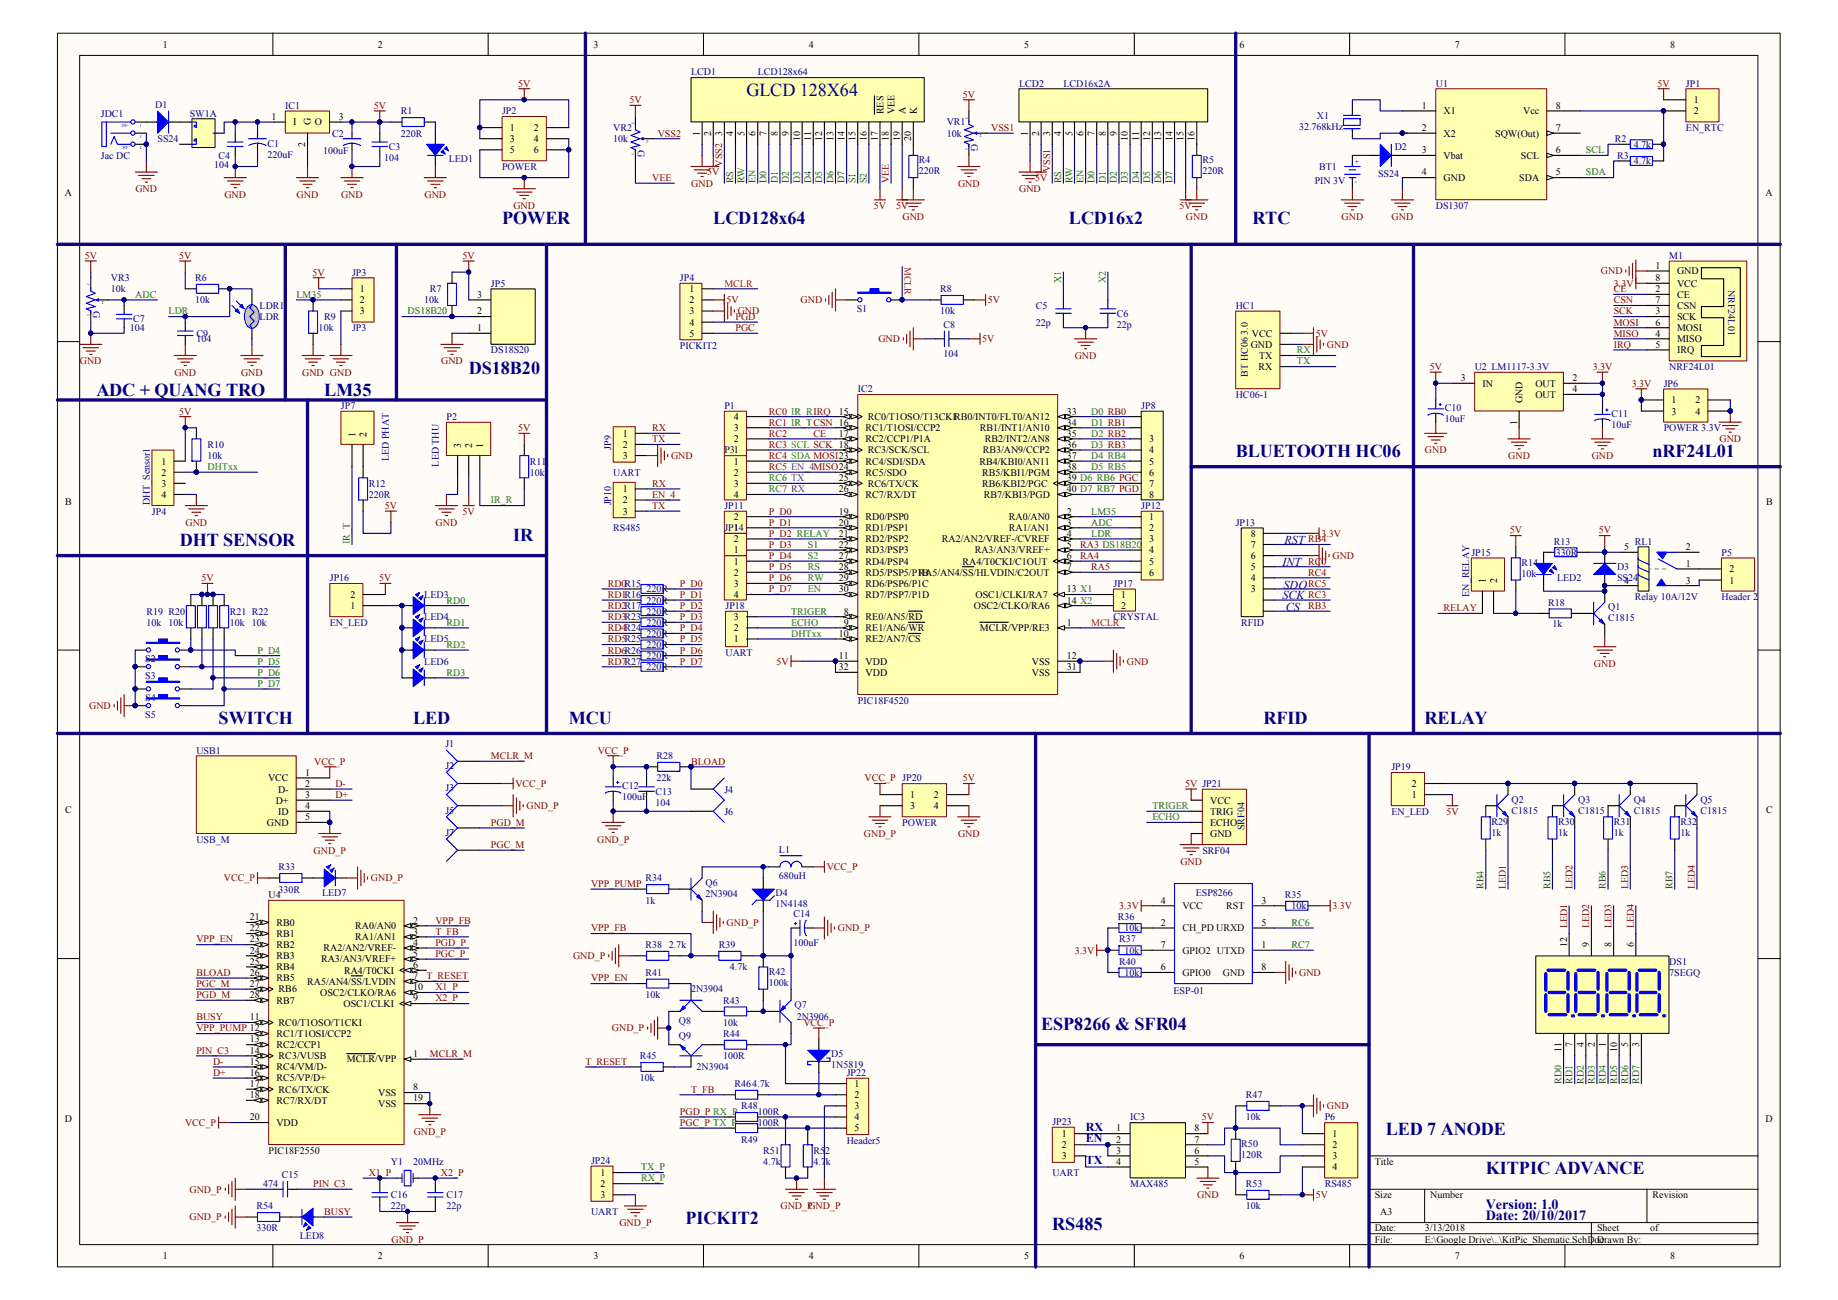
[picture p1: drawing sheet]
<svg xmlns="http://www.w3.org/2000/svg" width="420mm" height="297mm" viewBox="0 0 420 297" stroke-linecap="round" stroke-linejoin="round" font-family="sans-serif">
<defs><g id="words">
<g font-size="4.1" fill="#000080">
<text x="170.6" y="21.9">GLCD 128X64</text>
<text x="114.7" y="51.1">POWER</text>
<text x="163" y="51.1">LCD128x64</text>
<text x="244.3" y="51.1">LCD16x2</text>
<text x="286.2" y="51.1">RTC</text>
<text x="107.1" y="85.4">DS18B20</text>
<text x="22" y="90.5">ADC + QUANG TRO</text>
<text x="74.1" y="90.5">LM35</text>
<text x="282.4" y="104.4">BLUETOOTH HC06</text>
<text x="377.6" y="104.4">nRF24L01</text>
<text x="41.1" y="124.8">DHT SENSOR</text>
<text x="117.3" y="123.5">IR</text>
<text x="50" y="165.4">SWITCH</text>
<text x="94.4" y="165.4">LED</text>
<text x="130" y="165.4">MCU</text>
<text x="288.7" y="165.4">RFID</text>
<text x="325.5" y="165.4">RELAY</text>
<text x="237.9" y="235.2">ESP8266 &amp; SFR04</text>
<text x="316.7" y="259.4">LED 7 ANODE</text>
<text x="339.5" y="268.3">KITPIC ADVANCE</text>
<text x="156.6" y="279.7">PICKIT2</text>
<text x="240.5" y="281">RS485</text>
</g>
<g font-size="3.2" fill="#000080">
<text x="339.5" y="276.1">Version: 1.0</text>
<text x="339.5" y="278.6">Date: 20/10/2017</text>
</g>
<g font-size="2.8" fill="#000080">
<text x="293.6" y="124.3">RST</text>
<text x="293" y="129.4">INT</text>
<text x="293" y="136.7">SCK</text>
<text x="293.3" y="134.5">SDO</text>
<text x="293.8" y="139.5">CS</text>
<text x="248.1" y="258.4">RX</text>
<text x="248.1" y="260.9">EN</text>
<text x="248.1" y="266">TX</text>
</g>
<g font-size="2.3">
<text x="37.2" y="10.9">1</text>
<text x="86.4" y="10.9">2</text>
<text x="135.6" y="10.9">3</text>
<text x="184.8" y="10.9">4</text>
<text x="234" y="10.9">5</text>
<text x="283.2" y="10.9">6</text>
<text x="332.5" y="10.9">7</text>
<text x="381.7" y="10.9">8</text>
<text x="387" y="23.6">1</text>
<text x="62" y="27.4">1</text>
<text x="67" y="28.7">I</text>
<text x="71" y="28.7" transform="rotate(-90 71 28.7)">G</text>
<text x="71.9" y="28.7">O</text>
<text x="77.4" y="27.4">3</text>
<text x="116.5" y="29.9">1</text>
<text x="122" y="29.9">2</text>
<text x="171.4" y="26.1" transform="rotate(-90 171.4 26.1)">R/W</text>
<text x="199.3" y="26.1" transform="rotate(-90 199.3 26.1)">S2</text>
<text x="201.9" y="26.1" transform="rotate(-90 201.9 26.1)">RES</text>
<text x="204.4" y="26.1" transform="rotate(-90 204.4 26.1)">VEE</text>
<text x="206.9" y="26.1" transform="rotate(-90 206.9 26.1)">A</text>
<text x="209.5" y="26.1" transform="rotate(-90 209.5 26.1)">K</text>
<text x="324.9" y="24.8">1</text>
<text x="324.9" y="29.9">2</text>
<text x="329.9" y="26.1">X1</text>
<text x="348" y="26.1">Vcc</text>
<text x="355.5" y="24.8">8</text>
<text x="355.5" y="29.9">7</text>
<text x="387" y="26.1">2</text>
<text x="69.8" y="33.6" transform="rotate(-90 69.8 33.6)">2</text>
<text x="116.5" y="32.5">3</text>
<text x="116.5" y="35">5</text>
<text x="122" y="32.5">4</text>
<text x="122" y="35">6</text>
<text x="159.9" y="31.1" transform="rotate(-90 159.9 31.1)">1</text>
<text x="162.5" y="31.1" transform="rotate(-90 162.5 31.1)">2</text>
<text x="165" y="31.1" transform="rotate(-90 165 31.1)">3</text>
<text x="167.6" y="31.1" transform="rotate(-90 167.6 31.1)">4</text>
<text x="170.1" y="31.1" transform="rotate(-90 170.1 31.1)">5</text>
<text x="172.6" y="31.1" transform="rotate(-90 172.6 31.1)">6</text>
<text x="175.2" y="31.1" transform="rotate(-90 175.2 31.1)">7</text>
<text x="177.7" y="31.1" transform="rotate(-90 177.7 31.1)">8</text>
<text x="180.3" y="31.1" transform="rotate(-90 180.3 31.1)">9</text>
<text x="182.8" y="32.2" transform="rotate(-90 182.8 32.2)">10</text>
<text x="185.4" y="32.2" transform="rotate(-90 185.4 32.2)">11</text>
<text x="187.9" y="32.2" transform="rotate(-90 187.9 32.2)">12</text>
<text x="190.4" y="32.2" transform="rotate(-90 190.4 32.2)">13</text>
<text x="193" y="32.2" transform="rotate(-90 193 32.2)">14</text>
<text x="195.5" y="32.2" transform="rotate(-90 195.5 32.2)">15</text>
<text x="198.1" y="32.2" transform="rotate(-90 198.1 32.2)">16</text>
<text x="200.6" y="32.2" transform="rotate(-90 200.6 32.2)">17</text>
<text x="203.1" y="32.2" transform="rotate(-90 203.1 32.2)">18</text>
<text x="205.7" y="32.2" transform="rotate(-90 205.7 32.2)">19</text>
<text x="208.2" y="32.2" transform="rotate(-90 208.2 32.2)">20</text>
<text x="234.9" y="31.1" transform="rotate(-90 234.9 31.1)">1</text>
<text x="237.4" y="31.1" transform="rotate(-90 237.4 31.1)">2</text>
<text x="240" y="31.1" transform="rotate(-90 240 31.1)">3</text>
<text x="242.5" y="31.1" transform="rotate(-90 242.5 31.1)">4</text>
<text x="245" y="31.1" transform="rotate(-90 245 31.1)">5</text>
<text x="247.6" y="31.1" transform="rotate(-90 247.6 31.1)">6</text>
<text x="250.1" y="31.1" transform="rotate(-90 250.1 31.1)">7</text>
<text x="252.7" y="31.1" transform="rotate(-90 252.7 31.1)">8</text>
<text x="255.2" y="31.1" transform="rotate(-90 255.2 31.1)">9</text>
<text x="257.7" y="32.2" transform="rotate(-90 257.7 32.2)">10</text>
<text x="260.3" y="32.2" transform="rotate(-90 260.3 32.2)">11</text>
<text x="262.8" y="32.2" transform="rotate(-90 262.8 32.2)">12</text>
<text x="265.4" y="32.2" transform="rotate(-90 265.4 32.2)">13</text>
<text x="267.9" y="32.2" transform="rotate(-90 267.9 32.2)">14</text>
<text x="270.4" y="32.2" transform="rotate(-90 270.4 32.2)">15</text>
<text x="273" y="32.2" transform="rotate(-90 273 32.2)">16</text>
<text x="324.9" y="35">3</text>
<text x="329.9" y="31.2">X2</text>
<text x="341.7" y="31.2">SQW(Out)</text>
<text x="355.5" y="35">6</text>
<text x="324.9" y="40.1">4</text>
<text x="329.9" y="36.3">Vbat</text>
<text x="329.9" y="41.4">GND</text>
<text x="347.2" y="41.4">SDA</text>
<text x="347.5" y="36.3">SCL</text>
<text x="355.5" y="40.1">5</text>
<text x="14.8" y="44.8">A</text>
<text x="403.5" y="44.8">A</text>
<text x="378.3" y="61.4">1</text>
<text x="378.3" y="64.2">8</text>
<text x="383.2" y="62.7">GND</text>
<text x="383.2" y="65.5">VCC</text>
<text x="82.2" y="66.8">1</text>
<text x="82.2" y="69.3">2</text>
<text x="82.2" y="71.8">3</text>
<text x="109" y="68">3</text>
<text x="109" y="71.8">2</text>
<text x="157.5" y="66.8">1</text>
<text x="157.5" y="69.3">2</text>
<text x="157.5" y="71.8">3</text>
<text x="378.3" y="66.8">2</text>
<text x="378.3" y="71.8">3</text>
<text x="378.3" y="69.3">7</text>
<text x="383.2" y="68">CE</text>
<text x="383.2" y="70.6">CSN</text>
<text x="109" y="75.6">1</text>
<text x="157.5" y="74.4">4</text>
<text x="157.5" y="76.9">5</text>
<text x="286.1" y="76.9">VCC</text>
<text x="378.3" y="76.9">4</text>
<text x="378.3" y="74.4">6</text>
<text x="383.2" y="73.1">SCK</text>
<text x="383.2" y="75.6">MOSI</text>
<text x="285.8" y="79.5">GND</text>
<text x="287.7" y="82">TX</text>
<text x="378.3" y="79.5">5</text>
<text x="383.2" y="78.2">MISO</text>
<text x="383.2" y="80.7">IRQ</text>
<text x="287.6" y="84.5">RX</text>
<text x="333.8" y="87.1">3</text>
<text x="338.8" y="88.3">IN</text>
<text x="350.8" y="88.3">OUT</text>
<text x="359.4" y="87.1">2</text>
<text x="359.4" y="89.6">4</text>
<text x="167.7" y="96">4</text>
<text x="191.7" y="94.7">15</text>
<text x="198.3" y="96">RC0/T1OSO/T13CKIRB0/INT0/FLT0/AN12</text>
<text x="243.8" y="94.7">33</text>
<text x="347.9" y="92.2" transform="rotate(-90 347.9 92.2)">GND</text>
<text x="350.8" y="90.9">OUT</text>
<text x="382" y="92.2">1</text>
<text x="382" y="94.7">3</text>
<text x="387.4" y="92.2">2</text>
<text x="387.4" y="94.7">4</text>
<text x="81.2" y="99.8" transform="rotate(-90 81.2 99.8)">1</text>
<text x="83.7" y="99.8" transform="rotate(-90 83.7 99.8)">2</text>
<text x="142.3" y="99.8">1</text>
<text x="167.7" y="101">2</text>
<text x="167.7" y="98.5">3</text>
<text x="191.7" y="99.8">17</text>
<text x="197.8" y="98.5">RC1/T1OSI/CCP2</text>
<text x="197.8" y="101">RC2/CCP1/P1A</text>
<text x="223.9" y="98.5">RB1/INT1/AN10</text>
<text x="225.1" y="101">RB2/INT2/AN8</text>
<text x="243.8" y="97.2">34</text>
<text x="243.8" y="99.8">35</text>
<text x="262.6" y="101">3</text>
<text x="346.6" y="97.1" transform="rotate(-90 346.6 97.1)">1</text>
<text x="36.9" y="106.1">1</text>
<text x="105.3" y="102.3" transform="rotate(-90 105.3 102.3)">3</text>
<text x="107.9" y="102.3" transform="rotate(-90 107.9 102.3)">2</text>
<text x="110.4" y="102.3" transform="rotate(-90 110.4 102.3)">1</text>
<text x="142.3" y="102.3">2</text>
<text x="142.3" y="104.9">3</text>
<text x="167.7" y="106.1">1</text>
<text x="197.8" y="106.1">RC4/SDI/SDA</text>
<text x="198.3" y="103.6">RC3/SCK/SCL</text>
<text x="223.8" y="106.1">RB4/KBI0/AN11</text>
<text x="224.6" y="103.6">RB3/AN9/CCP2</text>
<text x="243.8" y="102.3">36</text>
<text x="243.8" y="104.9">37</text>
<text x="243.8" y="107.4">38</text>
<text x="262.6" y="103.6">4</text>
<text x="262.6" y="106.1">5</text>
<text x="36.9" y="108.7">2</text>
<text x="36.9" y="111.2">3</text>
<text x="36.9" y="113.7">4</text>
<text x="142.3" y="112.5">1</text>
<text x="167.7" y="108.7">2</text>
<text x="167.7" y="111.2">3</text>
<text x="167.7" y="113.7">4</text>
<text x="191.7" y="109.9">25</text>
<text x="191.7" y="112.5">26</text>
<text x="197.8" y="108.7">RC5/SDO</text>
<text x="197.8" y="113.7">RC7/RX/DT</text>
<text x="198.3" y="111.2">RC6/TX/CK</text>
<text x="224.4" y="108.7">RB5/KBI1/PGM</text>
<text x="224.4" y="111.2">RB6/KBI2/PGC</text>
<text x="224.8" y="113.7">RB7/KBI3/PGD</text>
<text x="243.8" y="109.9">39 D6 RB6 PGC</text>
<text x="243.8" y="112.5">40 D7 RB7 PGD</text>
<text x="262.6" y="108.7">6</text>
<text x="262.6" y="111.2">7</text>
<text x="262.6" y="113.7">8</text>
<text x="14.9" y="115.3">B</text>
<text x="142.3" y="115">2</text>
<text x="142.3" y="117.6">3</text>
<text x="167.7" y="118.8">2</text>
<text x="191.7" y="117.6">19</text>
<text x="197.8" y="118.8">RD0/PSP0</text>
<text x="230.5" y="118.8">RA0/AN0</text>
<text x="243.8" y="117.6">2</text>
<text x="262.6" y="118.8">1</text>
<text x="403.6" y="115.3">B</text>
<text x="167.7" y="121.4">1</text>
<text x="167.7" y="123.9">2</text>
<text x="191.7" y="120.1">20</text>
<text x="191.7" y="122.6">21</text>
<text x="191.7" y="125.2">22</text>
<text x="197.8" y="121.4">RD1/PSP1</text>
<text x="197.8" y="123.9">RD2/PSP2</text>
<text x="215.2" y="123.9">RA2/AN2/VREF-/CVREF</text>
<text x="230.5" y="121.4">RA1/AN1</text>
<text x="243.8" y="120.1">3</text>
<text x="243.8" y="122.6">4</text>
<text x="243.8" y="125.2">5</text>
<text x="262.6" y="121.4">2</text>
<text x="262.6" y="123.9">3</text>
<text x="285.8" y="125.2">7</text>
<text x="285.8" y="122.6">8</text>
<text x="371.2" y="125.7">5</text>
<text x="385.3" y="125.7">2</text>
<text x="167.7" y="129">1</text>
<text x="167.7" y="131.5">2</text>
<text x="191.7" y="127.7">27</text>
<text x="191.7" y="130.3">28</text>
<text x="197.8" y="126.5">RD3/PSP3</text>
<text x="197.8" y="129">RD4/PSP4</text>
<text x="197.8" y="131.5">RD5/PSP5/P1B</text>
<text x="209.9" y="131.5">RA5/AN4/SS/HLVDIN/C2OUT</text>
<text x="219.9" y="129">RA4/T0CKI/C1OUT</text>
<text x="222.7" y="126.5">RA3/AN3/VREF+</text>
<text x="243.8" y="127.7">6</text>
<text x="243.8" y="130.3">7</text>
<text x="262.6" y="126.5">4</text>
<text x="262.6" y="129">5</text>
<text x="262.6" y="131.5">6</text>
<text x="285.8" y="130.3">5</text>
<text x="285.8" y="127.7">6</text>
<text x="385.3" y="129.5">1</text>
<text x="395.2" y="130.8">2</text>
<text x="80.1" y="136.6">2</text>
<text x="167.7" y="134.1">3</text>
<text x="167.7" y="136.6">4</text>
<text x="191.7" y="132.8">29</text>
<text x="191.7" y="135.3">30</text>
<text x="197.8" y="134.1">RD6/PSP6/P1C</text>
<text x="197.8" y="136.6">RD7/PSP7/P1D</text>
<text x="222.9" y="136.6">OSC1/CLKI/RA7</text>
<text x="243.8" y="135.3">13 X1</text>
<text x="243.8" y="137.9">14 X2</text>
<text x="256.2" y="136.6">1</text>
<text x="285.8" y="135.3">3</text>
<text x="285.8" y="132.8">4</text>
<text x="339.5" y="133.3" transform="rotate(-90 339.5 133.3)">1</text>
<text x="342.1" y="133.3" transform="rotate(-90 342.1 133.3)">2</text>
<text x="371.2" y="133.3">4</text>
<text x="385.3" y="133.3">3</text>
<text x="395.2" y="133.3">1</text>
<text x="80.1" y="139.1">1</text>
<text x="167.7" y="141.7">3</text>
<text x="192.8" y="140.4">8</text>
<text x="192.8" y="143">9</text>
<text x="197.8" y="141.7">RE0/AN5/RD</text>
<text x="222.5" y="139.1">OSC2/CLKO/RA6</text>
<text x="243.8" y="143">1</text>
<text x="256.2" y="139.1">2</text>
<text x="167.7" y="146.8">1</text>
<text x="167.7" y="144.2">2</text>
<text x="191.7" y="145.5">10</text>
<text x="197.8" y="144.2">RE1/AN6/WR</text>
<text x="197.8" y="146.8">RE2/AN7/CS</text>
<text x="223.9" y="144.2">MCLR/VPP/RE3</text>
<text x="191.7" y="150.6">11</text>
<text x="191.7" y="153.1">32</text>
<text x="197.8" y="151.9">VDD</text>
<text x="197.8" y="154.4">VDD</text>
<text x="235.8" y="151.9">VSS</text>
<text x="235.8" y="154.4">VSS</text>
<text x="243.8" y="150.6">12</text>
<text x="243.8" y="153.1">31</text>
<text x="61.3" y="178.5">VCC</text>
<text x="69.8" y="177.3">1</text>
<text x="69.8" y="179.8">2</text>
<text x="322.6" y="179.8">2</text>
<text x="14.9" y="185.8">C</text>
<text x="63" y="183.6">D+</text>
<text x="63.5" y="181.1">D-</text>
<text x="69.8" y="182.3">3</text>
<text x="69.8" y="184.9">4</text>
<text x="208" y="182.3">1</text>
<text x="208" y="184.9">3</text>
<text x="213.4" y="182.3">2</text>
<text x="213.4" y="184.9">4</text>
<text x="276.5" y="183.6">VCC</text>
<text x="322.6" y="182.3">1</text>
<text x="403.6" y="185.8">C</text>
<text x="61" y="188.7">GND</text>
<text x="63.5" y="186.1">ID</text>
<text x="69.8" y="187.4">5</text>
<text x="276.5" y="191.2">GND</text>
<text x="276.5" y="188.7">ECHO</text>
<text x="276.5" y="186.1">TRIG</text>
<text x="61.4" y="205.2">U4</text>
<text x="265.2" y="206.5">4</text>
<text x="270.2" y="207.7">VCC</text>
<text x="280.2" y="207.7">RST</text>
<text x="288.2" y="206.5">3</text>
<text x="57.1" y="210.2">21</text>
<text x="57.1" y="212.8">22</text>
<text x="57.1" y="215.3">23</text>
<text x="63.2" y="211.5">RB0</text>
<text x="63.2" y="214">RB1</text>
<text x="81.2" y="212.3">RA0/AN0</text>
<text x="81.2" y="214.8">RA1/AN1</text>
<text x="94.4" y="211">2</text>
<text x="94.4" y="213.5">3</text>
<text x="265.2" y="211.5">2</text>
<text x="270.2" y="212.8">CH_PD URXD</text>
<text x="288.2" y="211.5">5</text>
<text x="57.1" y="217.8">24</text>
<text x="57.1" y="220.4">25</text>
<text x="63.2" y="216.6">RB2</text>
<text x="63.2" y="219.1">RB3</text>
<text x="63.2" y="221.7">RB4</text>
<text x="73.4" y="219.9">RA3/AN3/VREF+</text>
<text x="73.9" y="217.3">RA2/AN2/VREF-</text>
<text x="94.4" y="216.1">4</text>
<text x="94.4" y="218.6">5</text>
<text x="94.4" y="221.1">6</text>
<text x="265.2" y="221.7">6</text>
<text x="265.2" y="216.6">7</text>
<text x="270.2" y="217.8">GPIO2 UTXD</text>
<text x="288.2" y="221.7">8</text>
<text x="288.2" y="216.6">1</text>
<text x="358.1" y="216.3" transform="rotate(-90 358.1 216.3)">12</text>
<text x="363.2" y="216.3" transform="rotate(-90 363.2 216.3)">9</text>
<text x="368.2" y="216.3" transform="rotate(-90 368.2 216.3)">8</text>
<text x="373.3" y="216.3" transform="rotate(-90 373.3 216.3)">6</text>
<text x="57.1" y="222.9">26</text>
<text x="57.1" y="225.5">27</text>
<text x="63.2" y="224.2">RB5</text>
<text x="63.7" y="226.7">RB6</text>
<text x="70.2" y="225">RA5/AN4/SS/LVDIN</text>
<text x="73.2" y="227.5">OSC2/CLKO/RA6</text>
<text x="78.6" y="222.4">RA4/T0CKI</text>
<text x="94.4" y="223.7">7</text>
<text x="94.4" y="226.2">10</text>
<text x="270.2" y="222.9">GPIO0</text>
<text x="279.5" y="222.9">GND</text>
<text x="57.1" y="233.1">11</text>
<text x="57.1" y="228">28</text>
<text x="63.2" y="229.3">RB7</text>
<text x="78.5" y="230">OSC1/CLKI</text>
<text x="94.4" y="228.8">9</text>
<text x="57.1" y="238.2">13</text>
<text x="63.2" y="236.9">RC1/T1OSI/CCP2</text>
<text x="63.2" y="239.4">RC2/CCP1</text>
<text x="63.7" y="234.4">RC0/T1OSO/T1CKI</text>
<text x="359.4" y="239.3" transform="rotate(-90 359.4 239.3)">7</text>
<text x="361.9" y="239.3" transform="rotate(-90 361.9 239.3)">4</text>
<text x="364.4" y="239.3" transform="rotate(-90 364.4 239.3)">2</text>
<text x="367" y="239.3" transform="rotate(-90 367 239.3)">1</text>
<text x="372.1" y="239.3" transform="rotate(-90 372.1 239.3)">5</text>
<text x="374.6" y="239.3" transform="rotate(-90 374.6 239.3)">3</text>
<text x="57.1" y="240.7">14</text>
<text x="57.1" y="243.2">15</text>
<text x="57.1" y="245.8">16</text>
<text x="63.2" y="244.5">RC4/VM/D-</text>
<text x="63.7" y="242">RC3/VUSB</text>
<text x="79.3" y="242.7">MCLR/VPP</text>
<text x="94.4" y="241.5">1</text>
<text x="356.8" y="240.5" transform="rotate(-90 356.8 240.5)">11</text>
<text x="369.5" y="240.5" transform="rotate(-90 369.5 240.5)">10</text>
<text x="57.1" y="248.3">17</text>
<text x="57.1" y="250.9">18</text>
<text x="63.2" y="247.1">RC5/VP/D+</text>
<text x="63.7" y="249.6">RC6/TX/CK</text>
<text x="86.4" y="250.4">VSS</text>
<text x="94.4" y="249.1">8</text>
<text x="94.4" y="251.6">19</text>
<text x="195.3" y="248.3">1</text>
<text x="195.3" y="250.9">2</text>
<text x="14.8" y="256.3">D</text>
<text x="57.1" y="255.9">20</text>
<text x="63.2" y="252.1">RC7/RX/DT</text>
<text x="63.2" y="257.2">VDD</text>
<text x="86.4" y="252.9">VSS</text>
<text x="195.3" y="253.4">3</text>
<text x="195.3" y="255.9">4</text>
<text x="403.5" y="256.3">D</text>
<text x="61.4" y="263.6">PIC18F2550</text>
<text x="195.3" y="258.5">5</text>
<text x="242.6" y="259.8">1</text>
<text x="242.6" y="262.3">2</text>
<text x="255.1" y="258.5">1</text>
<text x="255.1" y="261">2</text>
<text x="255.1" y="263.6">3</text>
<text x="273" y="263.6">6</text>
<text x="273" y="261">7</text>
<text x="273" y="258.5">8</text>
<text x="304.5" y="259.8">1</text>
<text x="304.5" y="262.3">2</text>
<text x="137.2" y="268.6">1</text>
<text x="242.6" y="264.8">3</text>
<text x="255.1" y="266.1">4</text>
<text x="273" y="266.1">5</text>
<text x="304.5" y="264.8">3</text>
<text x="304.5" y="267.4">4</text>
<text x="314.1" y="266.1">Title</text>
<text x="137.2" y="271.2">2</text>
<text x="137.2" y="273.7">3</text>
<text x="314.1" y="273.7">Size</text>
<text x="326.8" y="273.7">Number</text>
<text x="377.6" y="273.7">Revision</text>
<text x="314.1" y="281.3">Date:</text>
<text x="315.4" y="277.5">A3</text>
<text x="325.6" y="281.3">3/13/2018</text>
<text x="364.9" y="281.3">Sheet</text>
<text x="377.1" y="281.3">of</text>
<text x="37.2" y="287.7">1</text>
<text x="86.4" y="287.7">2</text>
<text x="135.6" y="287.7">3</text>
<text x="184.8" y="287.7">4</text>
<text x="234" y="287.7">5</text>
<text x="283.2" y="287.7">6</text>
<text x="314.1" y="283.9">File:</text>
<text x="325.6" y="283.9">E:\Google Drive\..\KitPic_Shematic.SchDoc</text>
<text x="332.5" y="287.7">7</text>
<text x="364.9" y="283.9">Drawn By:</text>
<text x="381.7" y="287.7">8</text>
</g>
<g font-size="2.3" fill="#000080">
<text x="157.9" y="17.2">LCD1</text>
<text x="173.2" y="17.2">LCD128x64</text>
<text x="232.9" y="19.8">LCD2</text>
<text x="243" y="19.8">LCD16x2A</text>
<text x="328.1" y="19.8">U1</text>
<text x="385.3" y="19.8">JP1</text>
<text x="23" y="26.6">JDC1</text>
<text x="35.5" y="24.6">D1</text>
<text x="43.4" y="26.6">SW1A</text>
<text x="65.2" y="24.8">IC1</text>
<text x="91.6" y="26.1">R1</text>
<text x="114.7" y="26.1">JP2</text>
<text x="140.1" y="29.9">VR2</text>
<text x="216.3" y="28.7">VR1</text>
<text x="296.9" y="29.7">32.768kHz</text>
<text x="300.9" y="27.1">X1</text>
<text x="385.3" y="29.9">EN_RTC</text>
<text x="36" y="32.5">SS24</text>
<text x="61.1" y="33.5">C1</text>
<text x="73.8" y="35.3">100uF</text>
<text x="75.9" y="31.2">C2</text>
<text x="88.8" y="34.2">C3</text>
<text x="91.6" y="31.2">220R</text>
<text x="140.1" y="32.5">10k</text>
<text x="145.7" y="34.2" transform="rotate(90 145.7 34.2)">G</text>
<text x="216.3" y="31.2">10k</text>
<text x="221.9" y="33" transform="rotate(90 221.9 33)">G</text>
<text x="318.7" y="34.2">D2</text>
<text x="369" y="32.5">R2</text>
<text x="373.3" y="33.7">4.7k</text>
<text x="23" y="36.3">Jac DC</text>
<text x="48.9" y="38.3">104</text>
<text x="50" y="36.3">C4</text>
<text x="61.1" y="36">220uF</text>
<text x="87.8" y="36.8">104</text>
<text x="102.5" y="37">LED1</text>
<text x="114.7" y="38.8">POWER</text>
<text x="210" y="37.3">R4</text>
<text x="210" y="39.8">220R</text>
<text x="274.8" y="37.3">R5</text>
<text x="274.8" y="39.8">220R</text>
<text x="301.4" y="38.8">BT1</text>
<text x="314.9" y="40.3">SS24</text>
<text x="369.5" y="36.3">R3</text>
<text x="373.3" y="37.6">4.7k</text>
<text x="300.4" y="42.1">PIN 3V</text>
<text x="328.1" y="47.7">DS1307</text>
<text x="381.5" y="59.1">M1</text>
<text x="25.3" y="64.2">VR3</text>
<text x="44.6" y="64.2">R6</text>
<text x="80.4" y="63">JP3</text>
<text x="112.2" y="65.5">JP5</text>
<text x="155.4" y="64.2">JP4</text>
<text x="21.3" y="71.1" transform="rotate(90 21.3 71.1)">G</text>
<text x="25.3" y="66.8">10k</text>
<text x="44.6" y="69.3">10k</text>
<text x="59.3" y="70.6">LDR1</text>
<text x="97" y="69.3">10k</text>
<text x="98.2" y="66.8">R7</text>
<text x="195.8" y="71.3">S1</text>
<text x="214.8" y="66.8">R8</text>
<text x="214.8" y="71.8">10k</text>
<text x="236.7" y="70.6">C5</text>
<text x="282.4" y="70.6">HC1</text>
<text x="394.9" y="66.3" transform="rotate(90 394.9 66.3)">NRF24L01</text>
<text x="29.6" y="75.6">104</text>
<text x="30.4" y="73.6">C7</text>
<text x="44.9" y="76.9">C9</text>
<text x="59.3" y="73.1">LDR</text>
<text x="72.8" y="75.6">10k</text>
<text x="74.1" y="73.1">R9</text>
<text x="80.4" y="75.6">JP3</text>
<text x="215.6" y="74.9">C8</text>
<text x="236.7" y="74.4">22p</text>
<text x="255.2" y="72.3">C6</text>
<text x="255.2" y="74.9">22p</text>
<text x="285.2" y="76.5" transform="rotate(-90 285.2 76.5)">3.0</text>
<text x="44.9" y="78.2">104</text>
<text x="112.2" y="80.7">DS18S20</text>
<text x="155.4" y="79.7">PICKIT2</text>
<text x="215.6" y="81.5">104</text>
<text x="196" y="89.6">IC2</text>
<text x="285.2" y="86.1" transform="rotate(-90 285.2 86.1)">BT HC06</text>
<text x="337" y="84.5">U2 LM1117-3.3V</text>
<text x="380.2" y="88.3">JP6</text>
<text x="381.5" y="84.5">NRF24L01</text>
<text x="77.9" y="93.4">JP7</text>
<text x="102" y="96">P2</text>
<text x="165.5" y="93.4">P1</text>
<text x="260.8" y="93.4">JP8</text>
<text x="282.4" y="90.9">HC06-1</text>
<text x="330.1" y="93.9">C10</text>
<text x="368.2" y="95.2">C11</text>
<text x="330.1" y="96.5">10uF</text>
<text x="368.2" y="97.7">10uF</text>
<text x="380.2" y="98.5">POWER 3.3V</text>
<text x="47.4" y="102.3">R10</text>
<text x="47.4" y="104.9">10k</text>
<text x="88.8" y="105.3" transform="rotate(-90 88.8 105.3)">LED PHAT</text>
<text x="100.3" y="106.6" transform="rotate(-90 100.3 106.6)">LED THU</text>
<text x="121.1" y="106.1">R11</text>
<text x="139.6" y="102.8" transform="rotate(-90 139.6 102.8)">JP9</text>
<text x="165.5" y="103.6">P31</text>
<text x="84.2" y="111.2">R12</text>
<text x="84.2" y="113.7">220R</text>
<text x="121.1" y="108.7">10k</text>
<text x="140.1" y="108.7">UART</text>
<text x="34.2" y="115.5" transform="rotate(-90 34.2 115.5)">DHT_Sensor1</text>
<text x="34.7" y="117.6">JP4</text>
<text x="139.6" y="115.5" transform="rotate(-90 139.6 115.5)">JP10</text>
<text x="165.5" y="116.3">JP11</text>
<text x="260.8" y="116.3">JP12</text>
<text x="140.1" y="121.4">RS485</text>
<text x="165.5" y="121.4">JP14</text>
<text x="282.4" y="120.1">JP13</text>
<text x="355" y="124.4">R13</text>
<text x="373.6" y="124.4">RL1</text>
<text x="165.5" y="126.5">P41</text>
<text x="336.2" y="127">JP15</text>
<text x="347.7" y="129.2">R14</text>
<text x="347.7" y="131.8">10k</text>
<text x="355.5" y="127">330R</text>
<text x="369.5" y="130.3">D3</text>
<text x="393.4" y="127">P5</text>
<text x="75.4" y="132.8">JP16</text>
<text x="97" y="136.6">LED3</text>
<text x="147.8" y="135.3">220R</text>
<text x="147.8" y="137.9">220R</text>
<text x="254.4" y="134.1">JP17</text>
<text x="335.7" y="136.3" transform="rotate(-90 335.7 136.3)">EN_RELAY</text>
<text x="355.8" y="132.8">LED2</text>
<text x="369.5" y="132.8">SS24</text>
<text x="373.6" y="137.1">Relay 10A/12V</text>
<text x="393.4" y="137.1">Header 2</text>
<text x="33.4" y="140.4">R19 R20</text>
<text x="33.4" y="143">10k</text>
<text x="38.5" y="143">10k</text>
<text x="52.5" y="140.4">R21 R22</text>
<text x="52.5" y="143">10k</text>
<text x="57.6" y="143">10k</text>
<text x="75.4" y="143">EN_LED</text>
<text x="97" y="141.7">LED4</text>
<text x="147.8" y="140.4">220R</text>
<text x="147.8" y="143">220R</text>
<text x="165.8" y="139.1">JP18</text>
<text x="254.4" y="141.7">CRYSTAL</text>
<text x="283.7" y="143">RFID</text>
<text x="353.8" y="138.4">R18</text>
<text x="354.8" y="143.2">1k</text>
<text x="367.5" y="139.4">Q1</text>
<text x="367.5" y="141.9">C1815</text>
<text x="97" y="146.8">LED5</text>
<text x="147.8" y="145.5">220R</text>
<text x="147.8" y="148">220R</text>
<text x="165.8" y="149.8">UART</text>
<text x="33.2" y="151.3">S2</text>
<text x="33.2" y="155.2">S3</text>
<text x="97" y="151.9">LED6</text>
<text x="147.8" y="150.6">220R</text>
<text x="147.8" y="153.1">220R</text>
<text x="33.2" y="160.2">S4</text>
<text x="196" y="160.7">PIC18F4520</text>
<text x="33.2" y="164">S5</text>
<text x="44.9" y="172.2">USB1</text>
<text x="101.8" y="170.6">J1</text>
<text x="150" y="173.4">R28</text>
<text x="101.8" y="175.7">J2</text>
<text x="150" y="178.5">22k</text>
<text x="317.9" y="176">JP19</text>
<text x="101.8" y="180.8">J3</text>
<text x="101.8" y="185.9">J5</text>
<text x="142.2" y="180.3">C12</text>
<text x="142.2" y="182.8">100uF</text>
<text x="149.8" y="181.6">C13</text>
<text x="149.8" y="184.1">104</text>
<text x="165.5" y="181.1">J4</text>
<text x="345.4" y="183.3">Q2</text>
<text x="345.4" y="185.9">C1815</text>
<text x="360.6" y="183.3">Q3</text>
<text x="360.6" y="185.9">C1815</text>
<text x="373.3" y="183.3">Q4</text>
<text x="373.3" y="185.9">C1815</text>
<text x="388.6" y="183.3">Q5</text>
<text x="388.6" y="185.9">C1815</text>
<text x="101.8" y="191">J7</text>
<text x="165.5" y="186.1">J6</text>
<text x="206.2" y="188.7">POWER</text>
<text x="284.4" y="189.7" transform="rotate(-90 284.4 189.7)">SRF04</text>
<text x="317.9" y="186.1">EN_LED</text>
<text x="340.8" y="188.4">R29</text>
<text x="340.8" y="191">1k</text>
<text x="356" y="188.4">R30</text>
<text x="356" y="191">1k</text>
<text x="368.7" y="188.4">R31</text>
<text x="368.7" y="191">1k</text>
<text x="384" y="188.4">R32</text>
<text x="384" y="191">1k</text>
<text x="44.9" y="192.5">USB_M</text>
<text x="178" y="194.8">L1</text>
<text x="274.8" y="195">SRF04</text>
<text x="63.7" y="198.8">R33</text>
<text x="63.7" y="203.9">330R</text>
<text x="147.5" y="201.4">R34</text>
<text x="161.2" y="202.4">Q6</text>
<text x="178" y="200.9">680uH</text>
<text x="73.6" y="204.7">LED7</text>
<text x="147.5" y="206.5">1k</text>
<text x="161.2" y="204.9">2N3904</text>
<text x="177.2" y="204.7">D4</text>
<text x="177.2" y="207.2">1N4148</text>
<text x="181.3" y="209.5">C14</text>
<text x="273.2" y="204.7">ESP8266</text>
<text x="293.6" y="205.2">R35</text>
<text x="295.1" y="207.7">10k</text>
<text x="255.5" y="210.2">R36</text>
<text x="255.7" y="215.3">R37</text>
<text x="257" y="212.8">10k</text>
<text x="147.5" y="216.6">R38</text>
<text x="152.8" y="216.6">2.7k</text>
<text x="164.3" y="216.6">R39</text>
<text x="166.8" y="221.7">4.7k</text>
<text x="181.3" y="216.1">100uF</text>
<text x="255.7" y="220.4">R40</text>
<text x="257" y="217.8">10k</text>
<text x="381.5" y="220.4">DS1</text>
<text x="147.5" y="222.9">R41</text>
<text x="157.9" y="226.7">2N3904</text>
<text x="175.7" y="222.7">R42</text>
<text x="175.7" y="225.2">100k</text>
<text x="257" y="222.9">10k</text>
<text x="268.2" y="227">ESP-01</text>
<text x="381.5" y="222.9">7SEGQ</text>
<text x="147.5" y="228">10k</text>
<text x="155.1" y="233.8">Q8</text>
<text x="165.3" y="229.3">R43</text>
<text x="181.5" y="230.3">Q7</text>
<text x="182" y="233.1">2N3906</text>
<text x="155.1" y="237.4">Q9</text>
<text x="165.3" y="234.4">10k</text>
<text x="165.3" y="236.9">R44</text>
<text x="146.2" y="242">R45</text>
<text x="159.2" y="244.5">2N3904</text>
<text x="165.3" y="242">100R</text>
<text x="189.9" y="241.5">D5</text>
<text x="189.9" y="244">1N5819</text>
<text x="193.5" y="245.8">JP22</text>
<text x="146.2" y="247.1">10k</text>
<text x="167.8" y="248.3">R464.7k</text>
<text x="284.7" y="250.9">R47</text>
<text x="169.3" y="253.4">R48</text>
<text x="173.2" y="254.7">100R</text>
<text x="173.2" y="257.2">100R</text>
<text x="240.5" y="257">JP23</text>
<text x="258.3" y="255.9">IC3</text>
<text x="284.7" y="255.9">10k</text>
<text x="302.7" y="255.9">P6</text>
<text x="169.3" y="261">R49</text>
<text x="174.4" y="263.6">R51</text>
<text x="185.9" y="263.6">R52</text>
<text x="193.5" y="261.3">Header5</text>
<text x="283.7" y="262">R50</text>
<text x="64.4" y="269.2">C15</text>
<text x="89.3" y="266.1">Y1</text>
<text x="94.4" y="266.1">20MHz</text>
<text x="135.1" y="265.9">JP24</text>
<text x="174.4" y="266.1">4.7k</text>
<text x="185.9" y="266.1">4.7k</text>
<text x="240.5" y="268.6">UART</text>
<text x="283.7" y="264.6">120R</text>
<text x="60.1" y="271.2">474</text>
<text x="89.3" y="273.7">C16</text>
<text x="102" y="273.7">C17</text>
<text x="258.3" y="271.2">MAX485</text>
<text x="284.7" y="271.2">R53</text>
<text x="302.7" y="271.2">RS485</text>
<text x="58.6" y="276.3">R54</text>
<text x="58.6" y="281.3">330R</text>
<text x="89.3" y="276.3">22p</text>
<text x="102" y="276.3">22p</text>
<text x="135.1" y="277.5">UART</text>
<text x="284.7" y="276.3">10k</text>
<text x="68.5" y="283.1">LED8</text>
</g>
<g font-size="2.3" fill="#800000">
<text x="118.4" y="19.8">5V</text>
<text x="143.8" y="23.6">5V</text>
<text x="220" y="22.3">5V</text>
<text x="378.8" y="19.8">5V</text>
<text x="85.4" y="24.8">5V</text>
<text x="226.5" y="29.9">VSS1</text>
<text x="150.3" y="31.2">VSS2</text>
<text x="149" y="41.4">VEE</text>
<text x="161.6" y="40.1">5V</text>
<text x="165" y="38.1" transform="rotate(-90 165 38.1)">VSS2</text>
<text x="203.1" y="41.9" transform="rotate(-90 203.1 41.9)">VEE</text>
<text x="236.5" y="41.4">5V</text>
<text x="240" y="39.3" transform="rotate(-90 240 39.3)">VSS1</text>
<text x="30.9" y="43.9">GND</text>
<text x="51.3" y="45.2">GND</text>
<text x="67.8" y="45.2">GND</text>
<text x="77.9" y="45.2">GND</text>
<text x="97" y="45.2">GND</text>
<text x="117.3" y="47.7">GND</text>
<text x="158" y="42.6">GND</text>
<text x="199.7" y="47.7">5V</text>
<text x="204.8" y="47.7">5V</text>
<text x="218.9" y="42.6">GND</text>
<text x="232.9" y="43.9">GND</text>
<text x="269.6" y="47.7">5V</text>
<text x="206.2" y="50.2">GND</text>
<text x="271" y="50.2">GND</text>
<text x="306.6" y="50.2">GND</text>
<text x="318" y="50.2">GND</text>
<text x="19.3" y="59.1">5V</text>
<text x="40.9" y="59.1">5V</text>
<text x="105.7" y="59.1">5V</text>
<text x="71.4" y="63">5V</text>
<text x="365.8" y="62.7">GND</text>
<text x="368.8" y="65.5">3.3V</text>
<text x="166" y="69.3">5V</text>
<text x="168.6" y="71.8">GND</text>
<text x="182.9" y="69.3">GND</text>
<text x="225.7" y="69.3">5V</text>
<text x="368.7" y="66.8">CE</text>
<text x="368.7" y="71.8">SCK</text>
<text x="368.7" y="69.3">CSN</text>
<text x="168.1" y="73.1">PGD</text>
<text x="168.1" y="75.6">PGC</text>
<text x="300.7" y="76.9">5V</text>
<text x="368.7" y="76.9">MISO</text>
<text x="368.7" y="74.4">MOSI</text>
<text x="18.2" y="83.3">GND</text>
<text x="100.8" y="83.3">GND</text>
<text x="200.7" y="78.2">GND</text>
<text x="224.5" y="78.2">5V</text>
<text x="245.6" y="82">GND</text>
<text x="303.2" y="79.5">GND</text>
<text x="368.7" y="79.5">IRQ</text>
<text x="39.8" y="85.8">GND</text>
<text x="55.1" y="85.8">GND</text>
<text x="69.1" y="85.8">GND GND</text>
<text x="326.7" y="84.5">5V</text>
<text x="364" y="84.5">3.3V</text>
<text x="372.9" y="88.3">3.3V</text>
<text x="40.9" y="94.7">5V</text>
<text x="175.7" y="94.7">RC0 IR_RIRQ</text>
<text x="118.4" y="98.5">5V</text>
<text x="149" y="98.5">RX</text>
<text x="149" y="101">TX</text>
<text x="175.7" y="97.2">RC1 IR_TCSN 16</text>
<text x="175.7" y="99.8">RC2</text>
<text x="185.9" y="99.8">CE</text>
<text x="392.9" y="101">GND</text>
<text x="153.3" y="104.9">GND</text>
<text x="175.7" y="102.3">RC3 SCL SCK 18</text>
<text x="175.7" y="104.9">RC4 SDA MOSI23</text>
<text x="175.7" y="107.4">RC5 EN_4MISO24</text>
<text x="325.6" y="103.6">GND</text>
<text x="344.7" y="104.9">GND</text>
<text x="363.7" y="104.9">GND</text>
<text x="149" y="111.2">RX</text>
<text x="149" y="113.7">EN_4</text>
<text x="87.9" y="116.3">5V</text>
<text x="105.7" y="117.6">5V</text>
<text x="149" y="116.3">TX</text>
<text x="175.7" y="117.6">P_D0</text>
<text x="42.4" y="120.1">GND</text>
<text x="99.5" y="120.1">GND</text>
<text x="175.7" y="120.1">P_D1</text>
<text x="175.7" y="122.6">P_D2 RELAY</text>
<text x="175.7" y="125.2">P_D3</text>
<text x="246.8" y="125.2">RA3 DS18B20</text>
<text x="298.9" y="123.9">RB4</text>
<text x="301.9" y="122.6">3.3V</text>
<text x="345" y="121.9">5V</text>
<text x="365.3" y="121.9">5V</text>
<text x="175.7" y="127.7">P_D4</text>
<text x="175.7" y="130.3">P_D5</text>
<text x="246.8" y="127.7">RA4</text>
<text x="249.4" y="130.3">RA5</text>
<text x="298.9" y="129">RC0</text>
<text x="298.9" y="131.5">RC4</text>
<text x="304.5" y="127.7">GND</text>
<text x="46" y="132.8">5V</text>
<text x="86.7" y="132.8">5V</text>
<text x="138.9" y="134.1">RD0R15</text>
<text x="138.9" y="136.6">RD1R16</text>
<text x="155.4" y="134.1">P_D0</text>
<text x="155.4" y="136.6">P_D1</text>
<text x="175.7" y="132.8">P_D6</text>
<text x="175.7" y="135.3">P_D7</text>
<text x="298.9" y="136.6">RC3</text>
<text x="298.9" y="134.1">RC5</text>
<text x="138.9" y="139.1">RD2R17</text>
<text x="138.9" y="141.7">RD3R23</text>
<text x="155.4" y="139.1">P_D2</text>
<text x="155.4" y="141.7">P_D3</text>
<text x="298.9" y="139.1">RB3</text>
<text x="329.9" y="139.7">RELAY</text>
<text x="138.9" y="144.2">RD4R24</text>
<text x="138.9" y="146.8">RD5R25</text>
<text x="138.9" y="149.3">RD6R26</text>
<text x="155.4" y="144.2">P_D4</text>
<text x="155.4" y="146.8">P_D5</text>
<text x="155.4" y="149.3">P_D6</text>
<text x="138.9" y="151.9">RD7R27</text>
<text x="155.4" y="151.9">P_D7</text>
<text x="177.5" y="151.9">5V</text>
<text x="257.5" y="151.9">GND</text>
<text x="364.2" y="152.4">GND</text>
<text x="20.4" y="162">GND</text>
<text x="112.2" y="173.4">MCLR_M</text>
<text x="136.6" y="172.2">VCC_P</text>
<text x="71.8" y="174.7">VCC_P</text>
<text x="76.6" y="179.8">D-</text>
<text x="117.8" y="179.8">VCC_P</text>
<text x="157.9" y="174.7">BLOAD</text>
<text x="197.5" y="178.5">VCC_P JP20</text>
<text x="220" y="178.5">5V</text>
<text x="270.8" y="179.8">5V JP21</text>
<text x="76.6" y="182.3">D+</text>
<text x="120.3" y="184.9">GND_P</text>
<text x="112.2" y="188.7">PGD_M</text>
<text x="197.4" y="191.2">GND_P</text>
<text x="218.9" y="191.2">GND</text>
<text x="330.5" y="186.1">5V</text>
<text x="71.7" y="195">GND_P</text>
<text x="112.2" y="193.8">PGC_M</text>
<text x="136.4" y="192.5">GND_P</text>
<text x="269.7" y="197.6">GND</text>
<text x="51.2" y="201.4">VCC_P</text>
<text x="84.8" y="201.4">GND_P</text>
<text x="135.1" y="202.6">VPP_PUMP</text>
<text x="188.9" y="198.8">VCC_P</text>
<text x="344.1" y="203.1" transform="rotate(-90 344.1 203.1)">LED1</text>
<text x="359.4" y="203.1" transform="rotate(-90 359.4 203.1)">LED2</text>
<text x="372.1" y="203.1" transform="rotate(-90 372.1 203.1)">LED3</text>
<text x="387.3" y="203.1" transform="rotate(-90 387.3 203.1)">LED4</text>
<text x="255.8" y="207.7">3.3V</text>
<text x="304.5" y="207.7">3.3V</text>
<text x="44.9" y="215.3">VPP_EN</text>
<text x="99.5" y="211">VPP_FB</text>
<text x="99.5" y="213.5">T_FB</text>
<text x="135.1" y="212.8">VPP_FB</text>
<text x="166" y="211.5">GND_P</text>
<text x="191.4" y="212.8">GND_P</text>
<text x="358.1" y="212" transform="rotate(-90 358.1 212)">LED1</text>
<text x="363.2" y="212" transform="rotate(-90 363.2 212)">LED2</text>
<text x="368.2" y="212" transform="rotate(-90 368.2 212)">LED3</text>
<text x="373.3" y="212" transform="rotate(-90 373.3 212)">LED4</text>
<text x="99.5" y="216.1">PGD_P</text>
<text x="99.5" y="218.6">PGC_P</text>
<text x="130.9" y="219.1">GND_P</text>
<text x="245.6" y="217.8">3.3V</text>
<text x="44.9" y="225.5">PGC_M</text>
<text x="44.9" y="222.9">BLOAD</text>
<text x="97.5" y="223.7">T_RESET</text>
<text x="99.5" y="226.2">X1_P</text>
<text x="135.1" y="224.2">VPP_EN</text>
<text x="296.9" y="222.9">GND</text>
<text x="44.9" y="233.1">BUSY</text>
<text x="44.9" y="228">PGD_M</text>
<text x="99.5" y="228.8">X2_P</text>
<text x="44.9" y="235.6">VPP_PUMP 12</text>
<text x="139.8" y="235.6">GND_P</text>
<text x="183.6" y="234.4">VCC_P</text>
<text x="44.9" y="240.7">PIN_C3</text>
<text x="48.7" y="243.2">D-</text>
<text x="48.7" y="245.8">D+</text>
<text x="98.2" y="241.5">MCLR_M</text>
<text x="133.8" y="243.2">T_RESET</text>
<text x="157.9" y="249.6">T_FB</text>
<text x="42.3" y="257.2">VCC_P</text>
<text x="155.4" y="254.7">PGD_P RX_P</text>
<text x="155.4" y="257.2">PGC_P TX_P</text>
<text x="274.6" y="255.9">5V</text>
<text x="303.2" y="253.4">GND</text>
<text x="94.5" y="259.2">GND_P</text>
<text x="84.2" y="268.6">X1_P</text>
<text x="100.8" y="268.6">X2_P</text>
<text x="43.3" y="272.5">GND_P</text>
<text x="71.5" y="271.2">PIN_C3</text>
<text x="273.5" y="273.7">GND</text>
<text x="300.7" y="273.7">5V</text>
<text x="43.3" y="278.8">GND_P</text>
<text x="74.1" y="277.5">BUSY</text>
<text x="141.5" y="280.1">GND_P</text>
<text x="178.4" y="276.3">GND_PGND_P</text>
<text x="89.5" y="283.9">GND_P</text>
</g>
<g font-size="2.3" fill="#008000">
<text x="362.4" y="35">SCL</text>
<text x="167.6" y="41.9" transform="rotate(-90 167.6 41.9)">RS</text>
<text x="170.1" y="41.9" transform="rotate(-90 170.1 41.9)">RW</text>
<text x="172.6" y="41.9" transform="rotate(-90 172.6 41.9)">EN</text>
<text x="175.2" y="41.9" transform="rotate(-90 175.2 41.9)">D0</text>
<text x="177.7" y="41.9" transform="rotate(-90 177.7 41.9)">D1</text>
<text x="180.3" y="41.9" transform="rotate(-90 180.3 41.9)">D2</text>
<text x="182.8" y="41.9" transform="rotate(-90 182.8 41.9)">D3</text>
<text x="185.4" y="41.9" transform="rotate(-90 185.4 41.9)">D4</text>
<text x="187.9" y="41.9" transform="rotate(-90 187.9 41.9)">D5</text>
<text x="190.4" y="41.9" transform="rotate(-90 190.4 41.9)">D6</text>
<text x="193" y="41.9" transform="rotate(-90 193 41.9)">D7</text>
<text x="195.5" y="41.9" transform="rotate(-90 195.5 41.9)">S1</text>
<text x="198.1" y="41.9" transform="rotate(-90 198.1 41.9)">S2</text>
<text x="242.5" y="41.9" transform="rotate(-90 242.5 41.9)">RS</text>
<text x="245" y="41.9" transform="rotate(-90 245 41.9)">RW</text>
<text x="247.6" y="41.9" transform="rotate(-90 247.6 41.9)">EN</text>
<text x="250.1" y="41.9" transform="rotate(-90 250.1 41.9)">D0</text>
<text x="252.7" y="41.9" transform="rotate(-90 252.7 41.9)">D1</text>
<text x="255.2" y="41.9" transform="rotate(-90 255.2 41.9)">D2</text>
<text x="257.7" y="41.9" transform="rotate(-90 257.7 41.9)">D3</text>
<text x="260.3" y="41.9" transform="rotate(-90 260.3 41.9)">D4</text>
<text x="262.8" y="41.9" transform="rotate(-90 262.8 41.9)">D5</text>
<text x="265.4" y="41.9" transform="rotate(-90 265.4 41.9)">D6</text>
<text x="267.9" y="41.9" transform="rotate(-90 267.9 41.9)">D7</text>
<text x="362.4" y="40.1">SDA</text>
<text x="242.5" y="64.7" transform="rotate(-90 242.5 64.7)">X1</text>
<text x="252.7" y="64.7" transform="rotate(-90 252.7 64.7)">X2</text>
<text x="30.9" y="68">ADC</text>
<text x="38.5" y="71.8">LDR</text>
<text x="67.7" y="68">LM35</text>
<text x="93.1" y="71.8">DS18B20</text>
<text x="296.4" y="83.3">TX</text>
<text x="296.4" y="80.7">RX</text>
<text x="249.4" y="94.7">D0 RB0</text>
<text x="249.4" y="97.2">D1 RB1</text>
<text x="249.4" y="99.8">D2 RB2</text>
<text x="47.4" y="107.4">DHTxx</text>
<text x="249.4" y="102.3">D3 RB3</text>
<text x="249.4" y="104.9">D4 RB4</text>
<text x="249.4" y="107.4">D5 RB5</text>
<text x="175.7" y="109.9">RC6 TX</text>
<text x="175.7" y="112.5">RC7 RX</text>
<text x="112.2" y="115">IR_R</text>
<text x="249.4" y="117.6">LM35</text>
<text x="79.9" y="124.4" transform="rotate(-90 79.9 124.4)">IR_T</text>
<text x="184.6" y="125.2">S1</text>
<text x="249.4" y="120.1">ADC</text>
<text x="249.4" y="122.6">LDR</text>
<text x="184.6" y="130.3">RS</text>
<text x="184.6" y="127.7">S2</text>
<text x="102" y="137.9">RD0</text>
<text x="184.6" y="132.8">RW</text>
<text x="184.6" y="135.3">EN</text>
<text x="102" y="143">RD1</text>
<text x="180.8" y="143">ECHO</text>
<text x="180.8" y="140.4">TRIGER</text>
<text x="58.8" y="149.3">P_D4</text>
<text x="102" y="148">RD2</text>
<text x="180.8" y="145.5">DHTxx</text>
<text x="58.8" y="151.9">P_D5</text>
<text x="58.8" y="154.4">P_D6</text>
<text x="102" y="154.4">RD3</text>
<text x="58.8" y="156.9">P_D7</text>
<text x="263.3" y="184.9">TRIGER</text>
<text x="263.3" y="187.4">ECHO</text>
<text x="339" y="203.1" transform="rotate(-90 339 203.1)">RB4</text>
<text x="354.3" y="203.1" transform="rotate(-90 354.3 203.1)">RB5</text>
<text x="367" y="203.1" transform="rotate(-90 367 203.1)">RB6</text>
<text x="382.2" y="203.1" transform="rotate(-90 382.2 203.1)">RB7</text>
<text x="295.1" y="211.5">RC6</text>
<text x="295.1" y="216.6">RC7</text>
<text x="356.8" y="247.6" transform="rotate(-90 356.8 247.6)">RD0</text>
<text x="359.4" y="247.6" transform="rotate(-90 359.4 247.6)">RD1</text>
<text x="361.9" y="247.6" transform="rotate(-90 361.9 247.6)">RD2</text>
<text x="364.4" y="247.6" transform="rotate(-90 364.4 247.6)">RD3</text>
<text x="367" y="247.6" transform="rotate(-90 367 247.6)">RD4</text>
<text x="369.5" y="247.6" transform="rotate(-90 369.5 247.6)">RD5</text>
<text x="372.1" y="247.6" transform="rotate(-90 372.1 247.6)">RD6</text>
<text x="374.6" y="247.6" transform="rotate(-90 374.6 247.6)">RD7</text>
<text x="146.5" y="267.4">TX_P</text>
<text x="146.5" y="269.9">RX_P</text>
</g>
<g font-size="2.3" fill="#f00">
<text x="165.5" y="65.5">MCLR</text>
<text x="206.7" y="60.9" transform="rotate(90 206.7 60.9)">MCLR</text>
<text x="249.4" y="143">MCLR</text>
</g>
<g font-size="1.4" fill="#000080">
<text x="45.2" y="27.9" transform="rotate(90 45.2 27.9)">1</text>
<text x="309.6" y="36.5" transform="rotate(90 309.6 36.5)">+</text>
<text x="309.6" y="41.4" transform="rotate(90 309.6 41.4)">-</text>
</g>
<g font-size=".9" fill="#000080">
<text x="29.4" y="28.3" transform="rotate(-180 29.4 28.3)">+DC</text>
<text x="32.4" y="28.3" transform="rotate(-180 32.4 28.3)">1</text>
<text x="144.4" y="27.9" transform="rotate(90 144.4 27.9)">3</text>
<text x="220.6" y="26.6" transform="rotate(90 220.6 26.6)">3</text>
<text x="29.4" y="33.4" transform="rotate(-180 29.4 33.4)">-DC</text>
<text x="32.4" y="33.4" transform="rotate(-180 32.4 33.4)">2</text>
<text x="32.4" y="30.9" transform="rotate(-180 32.4 30.9)">3</text>
<text x="144.4" y="35" transform="rotate(90 144.4 35)">1</text>
<text x="148.2" y="31.9" transform="rotate(-180 148.2 31.9)">2</text>
<text x="220.6" y="33.7" transform="rotate(90 220.6 33.7)">1</text>
<text x="224.3" y="30.6" transform="rotate(-180 224.3 30.6)">2</text>
<text x="19.9" y="64.7" transform="rotate(90 19.9 64.7)">3</text>
<text x="19.9" y="71.8" transform="rotate(90 19.9 71.8)">1</text>
<text x="23.7" y="68.7" transform="rotate(-180 23.7 68.7)">2</text>
</g>
</g></defs>
<path d="M13.2 7.6h393.6v281.8h-393.6z" fill="#fffcf8"/>
<path d="M13.1 7.6h393.7v281.8h-393.7z" fill="none" stroke="#000" stroke-width=".23"/>
<path d="M18.2 12.7h383.5v271.7h-383.5z" fill="#fffcf8"/>
<g fill="none" stroke="#000" stroke-width=".23">
<path d="M18.2 12.7h383.5v271.7h-383.5zM62.3 7.6v5M111.5 7.6v5M160.7 7.6v5M210 7.6v5M259.2 7.6v5M308.4 7.6v5M357.6 7.6v5M13.1 78h5.1M401.7 78h5.1M13.1 148.5h5.1M401.7 148.5h5.1"/>
<path d="M13.1 219h5.1M401.7 219h5.1M312.8 271.7h88.9M312.8 279.3h88.9M325.5 271.7v7.6M363.6 279.3v5.1M376.3 271.7v7.6M401.7 264.1h-88.9v20.3M62.3 284.4v5.1M111.5 284.4v5.1M160.7 284.4v5.1M210 284.4v5.1"/>
<path d="M259.2 284.4v5.1M308.4 284.4v5.1M312.8 281.9h88.9M357.6 284.4v5.1"/>
</g>
<path d="M61.4 205.7h30.9v55.8h-30.9z" fill="#ffffb0"/>
<path d="M61.4 205.7h30.9v55.8h-30.9z" fill="none" stroke="#800000" stroke-width=".23"/>
<path d="M92.4 242h5.1" fill="none" stroke="#000" stroke-width=".25"/>
<path d="M92.4 242l1.5-.5v1z" fill="#fffcf8"/>
<path d="M92.4 242l1.5-.5v1z" fill="none" stroke="#000" stroke-width=".23"/>
<path d="M92.4 211.5h5.1M79.2 240.7h6.5" fill="none" stroke="#000" stroke-width=".25"/>
<path d="M92.4 211.5l1.5-.5v1z" fill="#fffcf8"/>
<path d="M92.4 211.5l1.5-.5v1z" fill="none" stroke="#000" stroke-width=".23"/>
<path d="M94.1 211l1.6 .5-1.6 .5z" fill="#fffcf8"/>
<path d="M94.1 211l1.6 .5-1.6 .5z" fill="none" stroke="#000" stroke-width=".23"/>
<path d="M92.4 214h5.1" fill="none" stroke="#000" stroke-width=".25"/>
<path d="M92.4 214l1.5-.5v1.1z" fill="#fffcf8"/>
<path d="M92.4 214l1.5-.5v1.1z" fill="none" stroke="#000" stroke-width=".23"/>
<path d="M94.1 213.5l1.6 .5-1.6 .6z" fill="#fffcf8"/>
<path d="M94.1 213.5l1.6 .5-1.6 .6z" fill="none" stroke="#000" stroke-width=".23"/>
<path d="M92.4 216.6h5.1" fill="none" stroke="#000" stroke-width=".25"/>
<path d="M92.4 216.6l1.5-.5v1z" fill="#fffcf8"/>
<path d="M92.4 216.6l1.5-.5v1z" fill="none" stroke="#000" stroke-width=".23"/>
<path d="M94.1 216.1l1.6 .5-1.6 .5z" fill="#fffcf8"/>
<path d="M94.1 216.1l1.6 .5-1.6 .5z" fill="none" stroke="#000" stroke-width=".23"/>
<path d="M92.4 219.1h5.1" fill="none" stroke="#000" stroke-width=".25"/>
<path d="M92.4 219.1l1.5-.5v1z" fill="#fffcf8"/>
<path d="M92.4 219.1l1.5-.5v1z" fill="none" stroke="#000" stroke-width=".23"/>
<path d="M94.1 218.6l1.6 .5-1.6 .5z" fill="#fffcf8"/>
<path d="M94.1 218.6l1.6 .5-1.6 .5zM92.4 221.2l-1 .5 1 .5" fill="none" stroke="#000" stroke-width=".23"/>
<path d="M92.4 221.7h5.1" fill="none" stroke="#000" stroke-width=".25"/>
<path d="M92.4 221.7l1.5-.5v1z" fill="#fffcf8"/>
<path d="M92.4 221.7l1.5-.5v1z" fill="none" stroke="#000" stroke-width=".23"/>
<path d="M94.1 221.2l1.6 .5-1.6 .5z" fill="#fffcf8"/>
<path d="M94.1 221.2l1.6 .5-1.6 .5z" fill="none" stroke="#000" stroke-width=".23"/>
<path d="M92.4 224.2h5.1" fill="none" stroke="#000" stroke-width=".25"/>
<path d="M92.4 224.2l1.5-.5v1z" fill="#fffcf8"/>
<path d="M92.4 224.2l1.5-.5v1z" fill="none" stroke="#000" stroke-width=".23"/>
<path d="M94.1 223.7l1.6 .5-1.6 .5z" fill="#fffcf8"/>
<path d="M92.4 228.8l-1 .5 1 .5M94.1 223.7l1.6 .5-1.6 .5z" fill="none" stroke="#000" stroke-width=".23"/>
<path d="M80.3 222.9h2.5M92.4 229.3h5.1M92.4 249.6h5.1" fill="none" stroke="#000" stroke-width=".25"/>
<path d="M92.4 229.3l1.5-.5v1z" fill="#fffcf8"/>
<path d="M92.4 229.3l1.5-.5v1z" fill="none" stroke="#000" stroke-width=".23"/>
<path d="M92.4 226.7h5.1" fill="none" stroke="#000" stroke-width=".25"/>
<path d="M92.4 226.7l1.5-.5v1.1z" fill="#fffcf8"/>
<path d="M92.4 226.7l1.5-.5v1.1z" fill="none" stroke="#000" stroke-width=".23"/>
<path d="M94.1 226.2l1.6 .5-1.6 .6z" fill="#fffcf8"/>
<path d="M61.4 233.1l1 .5-1 .5M94.1 226.2l1.6 .5-1.6 .6z" fill="none" stroke="#000" stroke-width=".23"/>
<path d="M56.3 233.6h5.1" fill="none" stroke="#000" stroke-width=".25"/>
<path d="M59.9 233.1l1.5 .5-1.5 .5z" fill="#fffcf8"/>
<path d="M59.9 233.1l1.5 .5-1.5 .5z" fill="none" stroke="#000" stroke-width=".23"/>
<path d="M58.1 233.6l1.5-.5v1z" fill="#fffcf8"/>
<path d="M58.1 233.6l1.5-.5v1z" fill="none" stroke="#000" stroke-width=".23"/>
<path d="M56.3 236.1h5.1" fill="none" stroke="#000" stroke-width=".25"/>
<path d="M59.9 235.6l1.5 .5-1.5 .5z" fill="#fffcf8"/>
<path d="M59.9 235.6l1.5 .5-1.5 .5z" fill="none" stroke="#000" stroke-width=".23"/>
<path d="M58.1 236.1l1.5-.5v1z" fill="#fffcf8"/>
<path d="M58.1 236.1l1.5-.5v1z" fill="none" stroke="#000" stroke-width=".23"/>
<path d="M56.3 238.7h5.1" fill="none" stroke="#000" stroke-width=".25"/>
<path d="M59.9 238.2l1.5 .5-1.5 .5z" fill="#fffcf8"/>
<path d="M59.9 238.2l1.5 .5-1.5 .5z" fill="none" stroke="#000" stroke-width=".23"/>
<path d="M58.1 238.7l1.5-.5v1z" fill="#fffcf8"/>
<path d="M58.1 238.7l1.5-.5v1zM61.4 240.7l1 .5-1 .5" fill="none" stroke="#000" stroke-width=".23"/>
<path d="M56.3 241.2h5.1" fill="none" stroke="#000" stroke-width=".25"/>
<path d="M59.9 240.7l1.5 .5-1.5 .5z" fill="#fffcf8"/>
<path d="M59.9 240.7l1.5 .5-1.5 .5z" fill="none" stroke="#000" stroke-width=".23"/>
<path d="M58.1 241.2l1.5-.5v1z" fill="#fffcf8"/>
<path d="M58.1 241.2l1.5-.5v1z" fill="none" stroke="#000" stroke-width=".23"/>
<path d="M56.3 243.8h5.1" fill="none" stroke="#000" stroke-width=".25"/>
<path d="M59.9 243.3l1.5 .5-1.5 .5z" fill="#fffcf8"/>
<path d="M59.9 243.3l1.5 .5-1.5 .5z" fill="none" stroke="#000" stroke-width=".23"/>
<path d="M58.1 243.8l1.5-.5v1z" fill="#fffcf8"/>
<path d="M58.1 243.8l1.5-.5v1z" fill="none" stroke="#000" stroke-width=".23"/>
<path d="M56.3 246.3h5.1" fill="none" stroke="#000" stroke-width=".25"/>
<path d="M59.9 245.8l1.5 .5-1.5 .5z" fill="#fffcf8"/>
<path d="M59.9 245.8l1.5 .5-1.5 .5z" fill="none" stroke="#000" stroke-width=".23"/>
<path d="M58.1 246.3l1.5-.5v1z" fill="#fffcf8"/>
<path d="M58.1 246.3l1.5-.5v1zM61.4 248.3l1 .5-1 .5" fill="none" stroke="#000" stroke-width=".23"/>
<path d="M56.3 248.8h5.1" fill="none" stroke="#000" stroke-width=".25"/>
<path d="M59.9 248.3l1.5 .5-1.5 .5z" fill="#fffcf8"/>
<path d="M59.9 248.3l1.5 .5-1.5 .5z" fill="none" stroke="#000" stroke-width=".23"/>
<path d="M58.1 248.8l1.5-.5v1z" fill="#fffcf8"/>
<path d="M58.1 248.8l1.5-.5v1z" fill="none" stroke="#000" stroke-width=".23"/>
<path d="M56.3 251.4h5.1" fill="none" stroke="#000" stroke-width=".25"/>
<path d="M59.9 250.9l1.5 .5-1.5 .5z" fill="#fffcf8"/>
<path d="M59.9 250.9l1.5 .5-1.5 .5z" fill="none" stroke="#000" stroke-width=".23"/>
<path d="M58.1 251.4l1.5-.5v1z" fill="#fffcf8"/>
<path d="M58.1 251.4l1.5-.5v1z" fill="none" stroke="#000" stroke-width=".23"/>
<path d="M56.3 210.7h5.1M56.3 256.5h5.1M92.4 252.1h5.1" fill="none" stroke="#000" stroke-width=".25"/>
<path d="M59.9 210.2l1.5 .5-1.5 .6z" fill="#fffcf8"/>
<path d="M59.9 210.2l1.5 .5-1.5 .6z" fill="none" stroke="#000" stroke-width=".23"/>
<path d="M58.1 210.7l1.5-.5v1.1z" fill="#fffcf8"/>
<path d="M58.1 210.7l1.5-.5v1.1z" fill="none" stroke="#000" stroke-width=".23"/>
<path d="M56.3 213.3h5.1" fill="none" stroke="#000" stroke-width=".25"/>
<path d="M59.9 212.8l1.5 .5-1.5 .5z" fill="#fffcf8"/>
<path d="M59.9 212.8l1.5 .5-1.5 .5z" fill="none" stroke="#000" stroke-width=".23"/>
<path d="M58.1 213.3l1.5-.5v1z" fill="#fffcf8"/>
<path d="M58.1 213.3l1.5-.5v1z" fill="none" stroke="#000" stroke-width=".23"/>
<path d="M56.3 215.8h5.1" fill="none" stroke="#000" stroke-width=".25"/>
<path d="M59.9 215.3l1.5 .5-1.5 .5z" fill="#fffcf8"/>
<path d="M59.9 215.3l1.5 .5-1.5 .5z" fill="none" stroke="#000" stroke-width=".23"/>
<path d="M58.1 215.8l1.5-.5v1z" fill="#fffcf8"/>
<path d="M58.1 215.8l1.5-.5v1z" fill="none" stroke="#000" stroke-width=".23"/>
<path d="M56.3 218.4h5.1" fill="none" stroke="#000" stroke-width=".25"/>
<path d="M59.9 217.9l1.5 .5-1.5 .5z" fill="#fffcf8"/>
<path d="M59.9 217.9l1.5 .5-1.5 .5z" fill="none" stroke="#000" stroke-width=".23"/>
<path d="M58.1 218.4l1.5-.5v1z" fill="#fffcf8"/>
<path d="M58.1 218.4l1.5-.5v1z" fill="none" stroke="#000" stroke-width=".23"/>
<path d="M56.3 220.9h5.1" fill="none" stroke="#000" stroke-width=".25"/>
<path d="M59.9 220.4l1.5 .5-1.5 .5z" fill="#fffcf8"/>
<path d="M59.9 220.4l1.5 .5-1.5 .5z" fill="none" stroke="#000" stroke-width=".23"/>
<path d="M58.1 220.9l1.5-.5v1z" fill="#fffcf8"/>
<path d="M58.1 220.9l1.5-.5v1z" fill="none" stroke="#000" stroke-width=".23"/>
<path d="M56.3 223.4h5.1" fill="none" stroke="#000" stroke-width=".25"/>
<path d="M59.9 222.9l1.5 .5-1.5 .6z" fill="#fffcf8"/>
<path d="M59.9 222.9l1.5 .5-1.5 .6z" fill="none" stroke="#000" stroke-width=".23"/>
<path d="M58.1 223.4l1.5-.5v1.1z" fill="#fffcf8"/>
<path d="M58.1 223.4l1.5-.5v1.1zM61.4 225.5l1 .5-1 .5" fill="none" stroke="#000" stroke-width=".23"/>
<path d="M56.3 226h5.1" fill="none" stroke="#000" stroke-width=".25"/>
<path d="M59.9 225.5l1.5 .5-1.5 .5z" fill="#fffcf8"/>
<path d="M59.9 225.5l1.5 .5-1.5 .5z" fill="none" stroke="#000" stroke-width=".23"/>
<path d="M58.1 226l1.5-.5v1z" fill="#fffcf8"/>
<path d="M58.1 226l1.5-.5v1z" fill="none" stroke="#000" stroke-width=".23"/>
<path d="M56.3 228.5h5.1" fill="none" stroke="#000" stroke-width=".25"/>
<path d="M59.9 228l1.5 .5-1.5 .5z" fill="#fffcf8"/>
<path d="M59.9 228l1.5 .5-1.5 .5z" fill="none" stroke="#000" stroke-width=".23"/>
<path d="M58.1 228.5l1.5-.5v1z" fill="#fffcf8"/>
<path d="M58.1 228.5l1.5-.5v1z" fill="none" stroke="#000" stroke-width=".23"/>
<path d="M44.9 172.7h22.8v17.7h-22.8z" fill="#ffffb0"/>
<path d="M44.9 172.7h22.8v17.7h-22.8z" fill="none" stroke="#800000" stroke-width=".23"/>
<g fill="none" stroke="#000" stroke-width=".25">
<path d="M67.7 177.7h7.7M147.7 175.2h2.6M147.7 177.7v2.1M155.4 175.2h2.5M67.7 180.3h7.7M67.7 182.8h7.7M67.7 185.3h7.7M67.7 187.9h7.7M147.7 180.8v2M175.7 231.1h2.5M180.8 226v2.5M180.8 233.6v2.5"/>
<path d="M56.3 278h2.5M62.7 271.7h2M63.9 278h2.6M65.7 271.7h2M86.8 270.4v2.1M86.8 273.5v2M99.5 270.4v2.1M99.5 273.5v2"/>
</g>
<g fill="#000080" stroke="#000080" stroke-width=".23">
<circle cx="75.3" cy="187.9" r=".48"/>
<circle cx="157.9" cy="175.2" r=".48"/>
<circle cx="147.7" cy="175.2" r=".48"/>
</g>
<g fill="none" stroke="#00f" stroke-width=".25">
<path d="M146 179.8h3.5M150.3 174.2h5.1v2h-5.1zM146 180.8h3.5M178.2 228.5v5.1M178.2 231.1l2.6 2.5M180.8 228.5l-1.8 1.8M58.8 277h5.1v2.1h-5.1zM64.7 269.9v3.6M65.7 269.9v3.6M85 273.5h3.6M85 272.5h3.6M97.7 273.5h3.6"/>
<path d="M97.7 272.5h3.6"/>
</g>
<path d="M179 229.8l.5 .5-1.3 .8z" fill="#00f"/>
<path d="M179 229.8l.5 .5-1.3 .8z" fill="none" stroke="#00f" stroke-width=".23"/>
<path d="M157.9 200.6v5.1M160.4 200.6l-2.5 2.5 2 2.1" fill="none" stroke="#00f" stroke-width=".25"/>
<path d="M159.2 204.9l.5-.5 .7 1.3z" fill="#00f"/>
<path d="M159.2 204.9l.5-.5 .7 1.3z" fill="none" stroke="#00f" stroke-width=".23"/>
<g fill="none" stroke="#000" stroke-width=".25">
<path d="M160.4 198v2.6M61.4 200.6h2.5M69 200.6h2.5M145.2 203.1h2.5M145.2 218.4h2.5M152.8 203.1h5.1M152.8 218.4h2.6M160.4 205.7v2.5M161.7 218.4h2.6M169.3 218.4h2.6M174.4 218.4v2.5M163 231.1h2.5"/>
<path d="M170.6 231.1h2.5M174.4 226v2.5"/>
</g>
<path d="M63.9 199.6h5.1v2h-5.1zM147.7 202.1h5.1v2h-5.1zM147.7 217.3h5.1v2.1h-5.1zM164.3 217.3h5v2.1h-5zM155.4 228.5h5M155.9 230.6l2-2.1 2.5 2.6M165.5 230h5.1v2.1h-5.1zM173.4 220.9h2v5.1h-2z" fill="none" stroke="#00f" stroke-width=".25"/>
<circle cx="174.4" cy="218.3" r=".48" fill="#000080" stroke="#000080" stroke-width=".23"/>
<path d="M156.1 229.8l.5 .5-1.2 .8z" fill="#00f"/>
<path d="M156.1 229.8l.5 .5-1.2 .8z" fill="none" stroke="#00f" stroke-width=".23"/>
<path d="M145.2 224.7h2.5M152.8 231.1h2.6M152.8 224.7h2.6M157.9 226v2.5M160.4 231.1h2.6" fill="none" stroke="#000" stroke-width=".25"/>
<path d="M147.7 223.7h5.1v2h-5.1zM160.4 238.7l-2.5 2.5-2-2M155.4 241.2h5" fill="none" stroke="#00f" stroke-width=".25"/>
<path d="M155.4 238.7l1.2 .7-.5 .6z" fill="#00f"/>
<path d="M155.4 238.7l1.2 .7-.5 .6z" fill="none" stroke="#00f" stroke-width=".23"/>
<g fill="none" stroke="#000" stroke-width=".25">
<path d="M104.6 179h5M104.6 173.9h5M104.6 184.1h5M104.6 189.2h5M104.6 194.2h5M175.7 198h2.5M183.3 198h2.5M152.8 238.7h2.6M160.4 238.7h5.1M170.6 238.7h2.5M143.9 243.8h2.6M151.6 243.8h2.5"/>
<path d="M157.9 241.2v2.6M165.5 250.1h2.6M165.5 255.2h2.6M165.5 257.7h2.6M173.1 250.1h2.6M173.1 255.2h2.6M173.1 257.7h2.6M179.5 259v2.5M184.6 259v2.5M179.5 266.6v2.6M184.6 266.6v2.6"/>
</g>
<path d="M102 171.4l2.6 2.5-2.6 2.6 2.6 2.5-2.6 2.5 2.6 2.6-2.6 2.5 2.6 2.6-2.6 2.5 2.6 2.5-2.6 2.6M178.2 195.5h5.1M180.7 198a1.25 1.25 0 0 0-1.2-1.2 1.25 1.25 0 0 0-1.3 1.2M183.3 198a1.25 1.25 0 0 0-1.3-1.2 1.25 1.25 0 0 0-1.2 1.2M165.5 237.7h5.1v2h-5.1zM146.5 242.7h5.1v2.1h-5.1zM168.1 249.1h5v2h-5zM168.1 254.2h5v2h-5zM168.1 256.7h5v2h-5zM178.5 261.5h2v5.1h-2zM183.6 261.5h2v5.1h-2z" fill="none" stroke="#00f" stroke-width=".25"/>
<path d="M171.9 203.1h5.1l-2.6 2.6z" fill="#00f"/>
<path d="M171.9 203.1h5.1l-2.6 2.6z" fill="none" stroke="#00f" stroke-width=".23"/>
<path d="M174.4 202.9v.7M174.4 205.4v.5M177 204.6l-1.1 1.1h-3l-1 1" fill="none" stroke="#00f" stroke-width=".25"/>
<path d="M174.4 200.6v2.5M174.4 205.7v2.5" fill="none" stroke="#000" stroke-width=".25"/>
<path d="M184.6 240h5.1l-2.6 2.5z" fill="#00f"/>
<path d="M184.6 240h5.1l-2.6 2.5z" fill="none" stroke="#00f" stroke-width=".23"/>
<path d="M165.5 177.7l-2.5 2.6 2.5 2.5-2.5 2.5 2.5 2.6M187.1 239.7v.8M187.1 242.2v.5M188.9 241.7h.8v.8h-5.1v.8h.7" fill="none" stroke="#00f" stroke-width=".25"/>
<path d="M157.9 180.3h5.1M157.9 185.3h5.1M187.1 237.4v2.6M187.1 242.5v2.5" fill="none" stroke="#000" stroke-width=".25"/>
<path d="M196 90.2h45.7v68.5h-45.7z" fill="#ffffb0"/>
<path d="M196 90.1h45.7v68.6h-45.7z" fill="none" stroke="#800000" stroke-width=".23"/>
<path d="M241.7 143.4h5.1" fill="none" stroke="#000" stroke-width=".25"/>
<path d="M241.7 143.4l1.5-.5v1z" fill="#fffcf8"/>
<path d="M241.7 143.4l1.5-.5v1z" fill="none" stroke="#000" stroke-width=".23"/>
<path d="M241.7 118h5.1M223.9 142.2h6.5" fill="none" stroke="#000" stroke-width=".25"/>
<path d="M241.7 118l1.5-.5v1.1z" fill="#fffcf8"/>
<path d="M241.7 118l1.5-.5v1.1z" fill="none" stroke="#000" stroke-width=".23"/>
<path d="M243.5 117.5l1.5 .5-1.5 .6z" fill="#fffcf8"/>
<path d="M243.5 117.5l1.5 .5-1.5 .6z" fill="none" stroke="#000" stroke-width=".23"/>
<path d="M241.7 120.6h5.1" fill="none" stroke="#000" stroke-width=".25"/>
<path d="M241.7 120.6l1.5-.5v1z" fill="#fffcf8"/>
<path d="M241.7 120.6l1.5-.5v1z" fill="none" stroke="#000" stroke-width=".23"/>
<path d="M243.5 120.1l1.5 .5-1.5 .5z" fill="#fffcf8"/>
<path d="M243.5 120.1l1.5 .5-1.5 .5z" fill="none" stroke="#000" stroke-width=".23"/>
<path d="M241.7 123.1h5.1" fill="none" stroke="#000" stroke-width=".25"/>
<path d="M241.7 123.1l1.5-.5v1z" fill="#fffcf8"/>
<path d="M241.7 123.1l1.5-.5v1z" fill="none" stroke="#000" stroke-width=".23"/>
<path d="M243.5 122.6l1.5 .5-1.5 .5z" fill="#fffcf8"/>
<path d="M243.5 122.6l1.5 .5-1.5 .5z" fill="none" stroke="#000" stroke-width=".23"/>
<path d="M241.7 125.7h5.1" fill="none" stroke="#000" stroke-width=".25"/>
<path d="M241.7 125.7l1.5-.5v1z" fill="#fffcf8"/>
<path d="M241.7 125.7l1.5-.5v1z" fill="none" stroke="#000" stroke-width=".23"/>
<path d="M243.5 125.2l1.5 .5-1.5 .5z" fill="#fffcf8"/>
<path d="M241.7 127.7l-1 .5 1 .5M243.5 125.2l1.5 .5-1.5 .5z" fill="none" stroke="#000" stroke-width=".23"/>
<path d="M241.7 128.2h5.1" fill="none" stroke="#000" stroke-width=".25"/>
<path d="M241.7 128.2l1.5-.5v1z" fill="#fffcf8"/>
<path d="M241.7 128.2l1.5-.5v1z" fill="none" stroke="#000" stroke-width=".23"/>
<path d="M243.5 127.7l1.5 .5-1.5 .5z" fill="#fffcf8"/>
<path d="M243.5 127.7l1.5 .5-1.5 .5z" fill="none" stroke="#000" stroke-width=".23"/>
<path d="M241.7 130.7h5.1" fill="none" stroke="#000" stroke-width=".25"/>
<path d="M241.7 130.7l1.5-.5v1.1z" fill="#fffcf8"/>
<path d="M241.7 130.7l1.5-.5v1.1z" fill="none" stroke="#000" stroke-width=".23"/>
<path d="M243.5 130.2l1.5 .5-1.5 .6z" fill="#fffcf8"/>
<path d="M243.5 130.2l1.5 .5-1.5 .6z" fill="none" stroke="#000" stroke-width=".23"/>
<path d="M219.9 129.5h2.6M190.9 140.9h5.1" fill="none" stroke="#000" stroke-width=".25"/>
<path d="M194.5 140.4l1.5 .5-1.5 .5z" fill="#fffcf8"/>
<path d="M194.5 140.4l1.5 .5-1.5 .5z" fill="none" stroke="#000" stroke-width=".23"/>
<path d="M192.7 140.9l1.5-.5v1z" fill="#fffcf8"/>
<path d="M192.7 140.9l1.5-.5v1z" fill="none" stroke="#000" stroke-width=".23"/>
<path d="M207.6 139.6h3.2M190.9 143.4h5.1" fill="none" stroke="#000" stroke-width=".25"/>
<path d="M194.5 142.9l1.5 .5-1.5 .5z" fill="#fffcf8"/>
<path d="M194.5 142.9l1.5 .5-1.5 .5z" fill="none" stroke="#000" stroke-width=".23"/>
<path d="M192.7 143.4l1.5-.5v1z" fill="#fffcf8"/>
<path d="M192.7 143.4l1.5-.5v1z" fill="none" stroke="#000" stroke-width=".23"/>
<path d="M190.9 146h5.1M207.6 142.2h3.7" fill="none" stroke="#000" stroke-width=".25"/>
<path d="M194.5 145.5l1.5 .5-1.5 .5z" fill="#fffcf8"/>
<path d="M194.5 145.5l1.5 .5-1.5 .5z" fill="none" stroke="#000" stroke-width=".23"/>
<path d="M192.7 146l1.5-.5v1z" fill="#fffcf8"/>
<path d="M241.7 135.3l-1 .5 1 .5M192.7 146l1.5-.5v1z" fill="none" stroke="#000" stroke-width=".23"/>
<path d="M241.7 135.8h5.1M190.9 151.1h5.1M207.6 144.7h2.8M241.7 151.1h5.1" fill="none" stroke="#000" stroke-width=".25"/>
<g fill="#000080" stroke="#000080" stroke-width=".23">
<circle cx="190.9" cy="151" r=".48"/>
<circle cx="246.8" cy="151" r=".48"/>
</g>
<path d="M241.7 135.8l1.5-.5v1z" fill="#fffcf8"/>
<path d="M241.7 135.8l1.5-.5v1z" fill="none" stroke="#000" stroke-width=".23"/>
<path d="M241.7 138.4h5.1" fill="none" stroke="#000" stroke-width=".25"/>
<path d="M241.7 138.4l1.5-.5v1z" fill="#fffcf8"/>
<path d="M241.7 138.4l1.5-.5v1z" fill="none" stroke="#000" stroke-width=".23"/>
<path d="M243.5 137.9l1.5 .5-1.5 .5z" fill="#fffcf8"/>
<path d="M196 94.7l1 .5-1 .5M243.5 137.9l1.5 .5-1.5 .5z" fill="none" stroke="#000" stroke-width=".23"/>
<path d="M190.9 95.2h5.1" fill="none" stroke="#000" stroke-width=".25"/>
<path d="M194.5 94.7l1.5 .5-1.5 .5z" fill="#fffcf8"/>
<path d="M194.5 94.7l1.5 .5-1.5 .5z" fill="none" stroke="#000" stroke-width=".23"/>
<path d="M192.7 95.2l1.5-.5v1z" fill="#fffcf8"/>
<path d="M192.7 95.2l1.5-.5v1z" fill="none" stroke="#000" stroke-width=".23"/>
<path d="M190.9 97.7h5.1" fill="none" stroke="#000" stroke-width=".25"/>
<path d="M194.5 97.2l1.5 .5-1.5 .5z" fill="#fffcf8"/>
<path d="M194.5 97.2l1.5 .5-1.5 .5z" fill="none" stroke="#000" stroke-width=".23"/>
<path d="M192.7 97.7l1.5-.5v1z" fill="#fffcf8"/>
<path d="M192.7 97.7l1.5-.5v1z" fill="none" stroke="#000" stroke-width=".23"/>
<path d="M190.9 100.3h5.1" fill="none" stroke="#000" stroke-width=".25"/>
<path d="M194.5 99.8l1.5 .5-1.5 .5z" fill="#fffcf8"/>
<path d="M194.5 99.8l1.5 .5-1.5 .5z" fill="none" stroke="#000" stroke-width=".23"/>
<path d="M192.7 100.3l1.5-.5v1z" fill="#fffcf8"/>
<path d="M192.7 100.3l1.5-.5v1zM196 102.3l1 .5-1 .5" fill="none" stroke="#000" stroke-width=".23"/>
<path d="M190.9 102.8h5.1" fill="none" stroke="#000" stroke-width=".25"/>
<path d="M194.5 102.3l1.5 .5-1.5 .5z" fill="#fffcf8"/>
<path d="M194.5 102.3l1.5 .5-1.5 .5z" fill="none" stroke="#000" stroke-width=".23"/>
<path d="M192.7 102.8l1.5-.5v1z" fill="#fffcf8"/>
<path d="M192.7 102.8l1.5-.5v1z" fill="none" stroke="#000" stroke-width=".23"/>
<path d="M190.9 118h5.1" fill="none" stroke="#000" stroke-width=".25"/>
<path d="M194.5 117.5l1.5 .5-1.5 .6z" fill="#fffcf8"/>
<path d="M194.5 117.5l1.5 .5-1.5 .6z" fill="none" stroke="#000" stroke-width=".23"/>
<path d="M192.7 118l1.5-.5v1.1z" fill="#fffcf8"/>
<path d="M192.7 118l1.5-.5v1.1z" fill="none" stroke="#000" stroke-width=".23"/>
<path d="M190.9 120.6h5.1" fill="none" stroke="#000" stroke-width=".25"/>
<path d="M194.5 120.1l1.5 .5-1.5 .5z" fill="#fffcf8"/>
<path d="M194.5 120.1l1.5 .5-1.5 .5z" fill="none" stroke="#000" stroke-width=".23"/>
<path d="M192.7 120.6l1.5-.5v1z" fill="#fffcf8"/>
<path d="M192.7 120.6l1.5-.5v1z" fill="none" stroke="#000" stroke-width=".23"/>
<path d="M190.9 123.1h5.1" fill="none" stroke="#000" stroke-width=".25"/>
<path d="M194.5 122.6l1.5 .5-1.5 .5z" fill="#fffcf8"/>
<path d="M194.5 122.6l1.5 .5-1.5 .5z" fill="none" stroke="#000" stroke-width=".23"/>
<path d="M192.7 123.1l1.5-.5v1z" fill="#fffcf8"/>
<path d="M192.7 123.1l1.5-.5v1z" fill="none" stroke="#000" stroke-width=".23"/>
<path d="M190.9 125.7h5.1" fill="none" stroke="#000" stroke-width=".25"/>
<path d="M194.5 125.2l1.5 .5-1.5 .5z" fill="#fffcf8"/>
<path d="M194.5 125.2l1.5 .5-1.5 .5z" fill="none" stroke="#000" stroke-width=".23"/>
<path d="M192.7 125.7l1.5-.5v1z" fill="#fffcf8"/>
<path d="M192.7 125.7l1.5-.5v1z" fill="none" stroke="#000" stroke-width=".23"/>
<path d="M190.9 105.3h5.1" fill="none" stroke="#000" stroke-width=".25"/>
<path d="M194.5 104.8l1.5 .5-1.5 .6z" fill="#fffcf8"/>
<path d="M194.5 104.8l1.5 .5-1.5 .6z" fill="none" stroke="#000" stroke-width=".23"/>
<path d="M192.7 105.3l1.5-.5v1.1z" fill="#fffcf8"/>
<path d="M192.7 105.3l1.5-.5v1.1z" fill="none" stroke="#000" stroke-width=".23"/>
<path d="M190.9 107.9h5.1" fill="none" stroke="#000" stroke-width=".25"/>
<path d="M194.5 107.4l1.5 .5-1.5 .5z" fill="#fffcf8"/>
<path d="M194.5 107.4l1.5 .5-1.5 .5z" fill="none" stroke="#000" stroke-width=".23"/>
<path d="M192.7 107.9l1.5-.5v1z" fill="#fffcf8"/>
<path d="M192.7 107.9l1.5-.5v1zM196 109.9l1 .5-1 .5" fill="none" stroke="#000" stroke-width=".23"/>
<path d="M190.9 110.4h5.1" fill="none" stroke="#000" stroke-width=".25"/>
<path d="M194.5 109.9l1.5 .5-1.5 .5z" fill="#fffcf8"/>
<path d="M194.5 109.9l1.5 .5-1.5 .5z" fill="none" stroke="#000" stroke-width=".23"/>
<path d="M192.7 110.4l1.5-.5v1z" fill="#fffcf8"/>
<path d="M192.7 110.4l1.5-.5v1z" fill="none" stroke="#000" stroke-width=".23"/>
<path d="M190.9 113h5.1" fill="none" stroke="#000" stroke-width=".25"/>
<path d="M194.5 112.5l1.5 .5-1.5 .5z" fill="#fffcf8"/>
<path d="M194.5 112.5l1.5 .5-1.5 .5z" fill="none" stroke="#000" stroke-width=".23"/>
<path d="M192.7 113l1.5-.5v1z" fill="#fffcf8"/>
<path d="M192.7 113l1.5-.5v1z" fill="none" stroke="#000" stroke-width=".23"/>
<path d="M190.9 128.2h5.1" fill="none" stroke="#000" stroke-width=".25"/>
<path d="M194.5 127.7l1.5 .5-1.5 .5z" fill="#fffcf8"/>
<path d="M194.5 127.7l1.5 .5-1.5 .5z" fill="none" stroke="#000" stroke-width=".23"/>
<path d="M192.7 128.2l1.5-.5v1z" fill="#fffcf8"/>
<path d="M192.7 128.2l1.5-.5v1z" fill="none" stroke="#000" stroke-width=".23"/>
<path d="M190.9 130.7h5.1" fill="none" stroke="#000" stroke-width=".25"/>
<path d="M194.5 130.2l1.5 .5-1.5 .6z" fill="#fffcf8"/>
<path d="M194.5 130.2l1.5 .5-1.5 .6z" fill="none" stroke="#000" stroke-width=".23"/>
<path d="M192.7 130.7l1.5-.5v1.1z" fill="#fffcf8"/>
<path d="M192.7 130.7l1.5-.5v1.1z" fill="none" stroke="#000" stroke-width=".23"/>
<path d="M190.9 133.3h5.1" fill="none" stroke="#000" stroke-width=".25"/>
<path d="M194.5 132.8l1.5 .5-1.5 .5z" fill="#fffcf8"/>
<path d="M194.5 132.8l1.5 .5-1.5 .5z" fill="none" stroke="#000" stroke-width=".23"/>
<path d="M192.7 133.3l1.5-.5v1z" fill="#fffcf8"/>
<path d="M192.7 133.3l1.5-.5v1z" fill="none" stroke="#000" stroke-width=".23"/>
<path d="M190.9 135.8h5.1" fill="none" stroke="#000" stroke-width=".25"/>
<path d="M194.5 135.3l1.5 .5-1.5 .5z" fill="#fffcf8"/>
<path d="M194.5 135.3l1.5 .5-1.5 .5z" fill="none" stroke="#000" stroke-width=".23"/>
<path d="M192.7 135.8l1.5-.5v1z" fill="#fffcf8"/>
<path d="M192.7 135.8l1.5-.5v1z" fill="none" stroke="#000" stroke-width=".23"/>
<path d="M241.7 95.2h5.1M190.9 153.6h5.1M241.7 153.6h5.1" fill="none" stroke="#000" stroke-width=".25"/>
<path d="M241.7 95.2l1.5-.5v1z" fill="#fffcf8"/>
<path d="M241.7 95.2l1.5-.5v1z" fill="none" stroke="#000" stroke-width=".23"/>
<path d="M243.5 94.7l1.5 .5-1.5 .5z" fill="#fffcf8"/>
<path d="M243.5 94.7l1.5 .5-1.5 .5z" fill="none" stroke="#000" stroke-width=".23"/>
<path d="M241.7 97.7h5.1" fill="none" stroke="#000" stroke-width=".25"/>
<path d="M241.7 97.7l1.5-.5v1z" fill="#fffcf8"/>
<path d="M241.7 97.7l1.5-.5v1z" fill="none" stroke="#000" stroke-width=".23"/>
<path d="M243.5 97.2l1.5 .5-1.5 .5z" fill="#fffcf8"/>
<path d="M243.5 97.2l1.5 .5-1.5 .5z" fill="none" stroke="#000" stroke-width=".23"/>
<path d="M241.7 100.3h5.1" fill="none" stroke="#000" stroke-width=".25"/>
<path d="M241.7 100.3l1.5-.5v1z" fill="#fffcf8"/>
<path d="M241.7 100.3l1.5-.5v1z" fill="none" stroke="#000" stroke-width=".23"/>
<path d="M243.5 99.8l1.5 .5-1.5 .5z" fill="#fffcf8"/>
<path d="M243.5 99.8l1.5 .5-1.5 .5z" fill="none" stroke="#000" stroke-width=".23"/>
<path d="M241.7 102.8h5.1" fill="none" stroke="#000" stroke-width=".25"/>
<path d="M241.7 102.8l1.5-.5v1z" fill="#fffcf8"/>
<path d="M241.7 102.8l1.5-.5v1z" fill="none" stroke="#000" stroke-width=".23"/>
<path d="M243.5 102.3l1.5 .5-1.5 .5z" fill="#fffcf8"/>
<path d="M243.5 102.3l1.5 .5-1.5 .5z" fill="none" stroke="#000" stroke-width=".23"/>
<path d="M241.7 105.3h5.1" fill="none" stroke="#000" stroke-width=".25"/>
<path d="M241.7 105.3l1.5-.5v1.1z" fill="#fffcf8"/>
<path d="M241.7 105.3l1.5-.5v1.1z" fill="none" stroke="#000" stroke-width=".23"/>
<path d="M243.5 104.8l1.5 .5-1.5 .6z" fill="#fffcf8"/>
<path d="M243.5 104.8l1.5 .5-1.5 .6z" fill="none" stroke="#000" stroke-width=".23"/>
<path d="M241.7 107.9h5.1" fill="none" stroke="#000" stroke-width=".25"/>
<path d="M241.7 107.9l1.5-.5v1z" fill="#fffcf8"/>
<path d="M241.7 107.9l1.5-.5v1z" fill="none" stroke="#000" stroke-width=".23"/>
<path d="M243.5 107.4l1.5 .5-1.5 .5z" fill="#fffcf8"/>
<path d="M241.7 109.9l-1 .5 1 .5M243.5 107.4l1.5 .5-1.5 .5z" fill="none" stroke="#000" stroke-width=".23"/>
<path d="M241.7 110.4h5.1" fill="none" stroke="#000" stroke-width=".25"/>
<path d="M241.7 110.4l1.5-.5v1z" fill="#fffcf8"/>
<path d="M241.7 110.4l1.5-.5v1z" fill="none" stroke="#000" stroke-width=".23"/>
<path d="M243.5 109.9l1.5 .5-1.5 .5z" fill="#fffcf8"/>
<path d="M243.5 109.9l1.5 .5-1.5 .5z" fill="none" stroke="#000" stroke-width=".23"/>
<path d="M241.7 113h5.1" fill="none" stroke="#000" stroke-width=".25"/>
<path d="M241.7 113l1.5-.5v1z" fill="#fffcf8"/>
<path d="M241.7 113l1.5-.5v1z" fill="none" stroke="#000" stroke-width=".23"/>
<path d="M243.5 112.5l1.5 .5-1.5 .5z" fill="#fffcf8"/>
<path d="M243.5 112.5l1.5 .5-1.5 .5z" fill="none" stroke="#000" stroke-width=".23"/>
<g fill="#000080" stroke="#000080" stroke-width=".23">
<circle cx="190.9" cy="151" r=".48"/>
<circle cx="246.8" cy="151" r=".48"/>
</g>
<path d="M260.8 116.8h5v15.7h-5z" fill="#ffffb0"/>
<path d="M260.8 116.8h5v15.7h-5z" fill="none" stroke="#800000" stroke-width=".23"/>
<path d="M258.2 95.2h2.6M258.2 97.7h2.6M258.2 118h2.6M258.2 120.6h2.6M258.2 123.1h2.6M258.2 125.7h2.6M258.2 128.2h2.6M258.2 130.7h2.6" fill="none" stroke="#000" stroke-width=".25"/>
<path d="M260.8 94h5v20.2h-5z" fill="#ffffb0"/>
<path d="M260.8 93.9h5v20.3h-5z" fill="none" stroke="#000" stroke-width=".23"/>
<path d="M193.5 68.5h2.5M203.6 68.5h2.6M258.2 100.3h2.6M258.2 102.8h2.6M258.2 105.3h2.6M258.2 107.9h2.6M258.2 110.4h2.6M258.2 113h2.6" fill="none" stroke="#000" stroke-width=".25"/>
<path d="M180.8 149.8v2.5M180.8 151.1h2.5M251.9 151.1h2.5M254.4 148.5v5.1M255.2 149.3v3.5M255.9 150v2.1M256.7 150.8v.5" fill="none" stroke="#800000" stroke-width=".25"/>
<circle cx="206.1" cy="68.5" r=".48" fill="#000080" stroke="#000080" stroke-width=".23"/>
<path d="M196 66.7h2.8v-.7h2v.7h2.8v.3h-7.6z" fill-rule="evenodd" fill="#00f"/>
<g fill="none" stroke="#00f" stroke-width=".25">
<path d="M196 66.7h2.8v-.7h2v.7h2.8v.3h-7.6z"/>
<circle cx="196.5" cy="68.5" r=".48"/>
<circle cx="203.1" cy="68.5" r=".48"/>
</g>
<circle cx="206.1" cy="68.5" r=".48" fill="#000080" stroke="#000080" stroke-width=".23"/>
<path d="M188.6 68.3v.5M189.4 67.5v2M190.2 66.7v3.6M190.9 68.5h2.6M190.9 66v5.1M222.7 68.5h2.5M225.2 67.3v2.5" fill="none" stroke="#800000" stroke-width=".25"/>
<path d="M65.2 25.4h10.1v5h-10.1z" fill="#ffffb0"/>
<path d="M65.2 25.4h10.1v5h-10.1z" fill="none" stroke="#800000" stroke-width=".23"/>
<path d="M41.1 27.9h2.5M41.1 33h2.5M48.7 30.4h2.5M62.7 27.9h2.5M70.3 30.4v2.6M75.4 27.9h2.5" fill="none" stroke="#000" stroke-width=".25"/>
<path d="M44.4 29.4l4.3 1" fill="none" stroke="#00f" stroke-width=".25"/>
<path d="M43.9 27.2h5.2v6.5h-5.2z" fill="#ffffb0"/>
<path d="M43.9 27.1h5.2v6.6h-5.2z" fill="none" stroke="#000" stroke-width=".23"/>
<g fill="none" stroke="#00f" stroke-width=".25">
<path d="M24.3 27.9v5.6h-1v-5.6h6.6M25.3 33l.8-1.8 .7 1.8h3.1M25.3 30.4h4.6M43.6 27.9h1.3v1.3l-.5-.3v-.3h.5M44.9 32.2h-.5v-.3l.5-.2v1.3h-1.3M48.7 30.4h.7"/>
<circle cx="30.4" cy="27.9" r=".48"/>
<circle cx="30.4" cy="30.4" r=".48"/>
<circle cx="30.4" cy="32.9" r=".48"/>
</g>
<path d="M30.9 27.9h2.5M30.9 30.4h2.5M30.9 33h2.5" fill="none" stroke="#000" stroke-width=".25"/>
<circle cx="33.4" cy="32.9" r=".48" fill="#000080" stroke="#000080" stroke-width=".23"/>
<path d="M36 25.3l2.5 2.6-2.5 2.5z" fill="#00f"/>
<path d="M36 25.3l2.5 2.6-2.5 2.5z" fill="none" stroke="#00f" stroke-width=".23"/>
<path d="M35.7 27.9h.8M38.3 27.9h.5M38.5 25.3v5.1M52 33.5h3.5M52 32.5h3.5M56.8 31.7h4.1M56.9 33.2l1.1-.4 .9-.1 1.2 .2 .7 .3M78.4 31.7h4.1M78.5 33.2l1.1-.4 .9-.1 1.2 .2 .7 .3M85 33.5h3.6M85 32.5h3.6M91.9 26.9h5v2h-5z" fill="none" stroke="#00f" stroke-width=".25"/>
<path d="M33.4 27.9h2.6M38.5 27.9h2.6M53.8 30.4v2.1M53.8 33.5v2M58.8 30.4v1.3M58.8 33v1.2M80.4 30.4v1.3M80.4 33v1.2M86.8 30.4v2.1M86.8 33.5v2M89.3 27.9h2.6M96.9 27.9h2.6" fill="none" stroke="#000" stroke-width=".25"/>
<g fill="none" stroke="#800000" stroke-width=".25">
<path d="M30.9 39.3h5.1M33.4 36.8v2.5M53.8 38v2.6M70.3 38v2.6M80.4 38v2.6M31.7 40.1h3.5M32.4 40.8h2.1M33.2 41.6h.5M51.2 40.6h5.1M52 41.3h3.5M52.7 42.1h2.1M53.5 42.9h.5"/>
<path d="M67.7 40.6h5.1M68.5 41.3h3.6M69.3 42.1h2M70 42.9h.5M77.9 40.6h5.1M78.7 41.3h3.5M79.4 42.1h2M80.2 42.9h.5"/>
</g>
<g fill="#000080" stroke="#000080" stroke-width=".23">
<circle cx="53.7" cy="38" r=".48"/>
<circle cx="80.4" cy="38" r=".48"/>
</g>
<path d="M101.5 34l.5-.5 .5 1z" fill="#00f"/>
<path d="M102 33.5l.5 1-1-.5z" fill="none" stroke="#00f" stroke-width=".23"/>
<path d="M100.8 34.7l.5-.5 .5 1.1z" fill="#00f"/>
<path d="M100.8 34.7l.5-.5 .5 1.1z" fill="none" stroke="#00f" stroke-width=".23"/>
<path d="M97.5 33h4l-2 2.5z" fill="#00f"/>
<path d="M97.5 33h4l-2 2.5z" fill="none" stroke="#00f" stroke-width=".23"/>
<path d="M97.7 35.5h3.6M99.5 32.7v.8M99.5 35.3v.5M215.1 67.5h5v2h-5z" fill="none" stroke="#00f" stroke-width=".25"/>
<path d="M99.5 30.4v2.6M99.5 35.5v2.5M212.5 68.5h2.6M220.1 68.5h2.6" fill="none" stroke="#000" stroke-width=".25"/>
<path d="M99.5 38v2.6M96.9 40.6h5.1M97.7 41.3h3.6M98.5 42.1h2M99.2 42.9h.5" fill="none" stroke="#800000" stroke-width=".25"/>
<path d="M80.5 63.5h5v10.1h-5z" fill="#ffffb0"/>
<path d="M80.4 63.5h5.1v10.1h-5.1z" fill="none" stroke="#800000" stroke-width=".23"/>
<path d="M20.7 63.4v2.6M20.7 71.1v2.5M22.3 68.5h2.5M77.9 66h2.5M77.9 68.5h2.5M77.9 71.1h2.5" fill="none" stroke="#000" stroke-width=".25"/>
<path d="M85.5 25.3h2.6M86.8 25.3v2.6M71.5 63.4h2.6M71.5 78.7v2.5M72.8 63.4v2.6M69 81.2h5.1M69.8 82h3.5M70.5 82.7h2.1M71.3 83.5h.5" fill="none" stroke="#800000" stroke-width=".25"/>
<circle cx="86.8" cy="27.9" r=".48" fill="#000080" stroke="#000080" stroke-width=".23"/>
<path d="M20.7 65.7v.8M20.7 71.1v.5M22 68.5h.3" fill="none" stroke="#00f" stroke-width=".25"/>
<path d="M22 68.5l.5-.2v.5z" fill="#00f"/>
<path d="M20.7 66.5l1.1 .5-2.1 .8 2.1 .7-2.1 .8 2.1 .7-2.1 .6 1 .5M22 68.5l.5-.2v.5zM26.6 72.8h3.5M26.6 71.8h3.5M102.3 64.7h2v5.1h-2z" fill="none" stroke="#00f" stroke-width=".25"/>
<path d="M28.4 69.8v2M28.4 72.8v2.1M103.3 62.2v2.5M103.3 69.8v2.5M107.1 68.5h5.1M107.1 72.3h5.1M107.1 76.1h5.1" fill="none" stroke="#000" stroke-width=".25"/>
<path d="M19.5 59.6h2.5M20.7 59.6v2.6M18.2 78.7h5.1M19 79.4h3.5M20.7 76.1v2.6M100.8 78.7h5M101.5 79.4h3.6M103.3 76.1v2.6M19.7 80.2h2.1M20.5 81h.5M102.3 80.2h2M103 81h.5" fill="none" stroke="#800000" stroke-width=".25"/>
<g fill="#000080" stroke="#000080" stroke-width=".23">
<circle cx="20.7" cy="76.1" r=".48"/>
<circle cx="103.3" cy="72.3" r=".48"/>
</g>
<path d="M112.2 66h10.1v12.7h-10.1z" fill="#ffffb0"/>
<path d="M112.2 66h10.1v12.7h-10.1z" fill="none" stroke="#000" stroke-width=".23"/>
<path d="M105.8 59.6h2.6M107.1 59.6v2.6" fill="none" stroke="#800000" stroke-width=".25"/>
<circle cx="107.1" cy="62.1" r=".48" fill="#000080" stroke="#000080" stroke-width=".23"/>
<path d="M34.8 102.9h5v12.6h-5z" fill="#ffffb0"/>
<path d="M34.7 102.8h5.1v12.7h-5.1z" fill="none" stroke="#800000" stroke-width=".23"/>
<path d="M44.9 97.7v2.6M39.8 105.3h2.5M39.8 107.9h2.5M39.8 110.4h2.5M39.8 113h2.5M44.9 105.3v2.6M119.8 101.5v2.6M119.8 109.2v2.5M30.9 148.5h2.5M41.1 148.5h2.5" fill="none" stroke="#000" stroke-width=".25"/>
<g fill="#000080" stroke="#000080" stroke-width=".23">
<circle cx="44.8" cy="107.9" r=".48"/>
<circle cx="42.3" cy="97.7" r=".48"/>
<circle cx="119.8" cy="22.8" r=".48"/>
<circle cx="119.8" cy="40.6" r=".48"/>
<circle cx="187.1" cy="250.1" r=".48"/>
<circle cx="190.9" cy="151" r=".48"/>
<circle cx="246.8" cy="151" r=".48"/>
<circle cx="80.4" cy="27.9" r=".48"/>
<circle cx="86.8" cy="27.9" r=".48"/>
<circle cx="53.7" cy="27.9" r=".48"/>
<circle cx="58.8" cy="27.9" r=".48"/>
<circle cx="33.4" cy="32.9" r=".48"/>
<circle cx="80.4" cy="38" r=".48"/>
<circle cx="53.7" cy="38" r=".48"/>
<circle cx="206.1" cy="68.5" r=".48"/>
<circle cx="28.3" cy="68.5" r=".48"/>
<circle cx="107.1" cy="62.1" r=".48"/>
<circle cx="103.3" cy="72.3" r=".48"/>
<circle cx="43.6" cy="148.5" r=".48"/>
</g>
<path d="M43.9 100.3h2v5h-2zM118.8 104.1h2v5.1h-2z" fill="none" stroke="#00f" stroke-width=".25"/>
<g fill="none" stroke="#800000" stroke-width=".25">
<path d="M118.5 20.3h2.6M119.8 20.3v2.5M117.3 43.1h5M118 43.9h3.6M118.8 44.6h2M119.5 45.4h.6M119.8 40.6v2.5M41.1 95.2h2.5M42.3 95.2v2.5M118.5 99h2.6M119.8 99v2.5M42.3 115.5h5.1"/>
<path d="M43.1 116.3h3.6M43.9 117h2M44.6 117.8h.5M44.9 113v2.5M99.5 115.5h5.1M100.2 116.3h3.6M101 117h2M101.8 117.8h.5M102 113v2.5M105.8 115.5h2.6M107.1 113v2.5"/>
</g>
<g fill="none" stroke="#000080" stroke-width=".25">
<path d="M33.4 30.4v6.4M53.8 27.9v2.5M58.8 34.2v3.8h-5v-2.5M58.8 27.9v2.5M70.3 33v5M77.9 27.9h8.9v2.5M80.4 34.2v3.8h6.4v-2.5M80.4 27.9v2.5M86.8 27.9h2.5M99.5 27.9v2.5M24.8 68.5h11.2M72.8 66h5.1"/>
<path d="M91.9 72.3h15.2M103.3 62.2h3.8v6.3M103.3 76.1h3.8M206.2 60.9v7.6h6.3M44.9 97.7h-2.6v7.6M246.8 135.8h2.5M246.8 138.4h2.5M183.3 151.1h7.6v2.5M246.8 143.4h10.2M251.9 151.1h-5.1v2.5M109.6 173.9h10.2M109.6 179h5.1"/>
<path d="M109.6 184.1h5.1M109.6 189.2h10.2M109.6 194.2h10.2M97.5 211.5h9.6M97.5 214h9.6M97.5 216.6h9.6M97.5 219.1h9.6M135 224.7h10.2M48.7 243.8h7.6M48.7 246.3h7.6M52.5 256.5h3.8M97.5 242h8.3"/>
<path d="M133.8 243.8h10.1M187.1 245v5.1"/>
</g>
<path d="M33.4 146.7h2.8v-.7h2.1v.7h2.8v.3h-7.7z" fill-rule="evenodd" fill="#00f"/>
<g fill="none" stroke="#00f" stroke-width=".25">
<path d="M33.4 146.7h2.8v-.7h2.1v.7h2.8v.3h-7.7z"/>
<circle cx="33.9" cy="148.5" r=".48"/>
<circle cx="40.5" cy="148.5" r=".48"/>
</g>
<g fill="#000080" stroke="#000080" stroke-width=".23">
<circle cx="43.6" cy="148.5" r=".48"/>
<circle cx="30.9" cy="152.3" r=".48"/>
</g>
<path d="M30.9 152.3h2.5M41.1 152.3h2.5" fill="none" stroke="#000" stroke-width=".25"/>
<path d="M33.4 150.6h2.8v-.8h2.1v.8h2.8v.2h-7.7z" fill-rule="evenodd" fill="#00f"/>
<g fill="none" stroke="#00f" stroke-width=".25">
<path d="M33.4 150.6h2.8v-.8h2.1v.8h2.8v.2h-7.7z"/>
<circle cx="33.9" cy="152.3" r=".48"/>
<circle cx="40.5" cy="152.3" r=".48"/>
</g>
<g fill="#000080" stroke="#000080" stroke-width=".23">
<circle cx="30.9" cy="152.3" r=".48"/>
<circle cx="30.9" cy="157.4" r=".48"/>
</g>
<path d="M30.9 157.4h2.5M41.1 157.4h2.5" fill="none" stroke="#000" stroke-width=".25"/>
<path d="M33.4 155.6h2.8v-.7h2.1v.7h2.8v.3h-7.7z" fill-rule="evenodd" fill="#00f"/>
<g fill="none" stroke="#00f" stroke-width=".25">
<path d="M33.4 155.6h2.8v-.7h2.1v.7h2.8v.3h-7.7z"/>
<circle cx="33.9" cy="157.4" r=".48"/>
<circle cx="40.5" cy="157.4" r=".48"/>
</g>
<g fill="#000080" stroke="#000080" stroke-width=".23">
<circle cx="30.9" cy="157.4" r=".48"/>
<circle cx="30.9" cy="161.2" r=".48"/>
</g>
<path d="M30.9 161.2h2.5M41.1 161.2h2.5" fill="none" stroke="#000" stroke-width=".25"/>
<path d="M33.4 159.4h2.8v-.7h2.1v.7h2.8v.3h-7.7z" fill-rule="evenodd" fill="#00f"/>
<g fill="none" stroke="#00f" stroke-width=".25">
<path d="M33.4 159.4h2.8v-.7h2.1v.7h2.8v.3h-7.7z"/>
<circle cx="33.9" cy="161.2" r=".48"/>
<circle cx="40.5" cy="161.2" r=".48"/>
</g>
<g fill="#000080" stroke="#000080" stroke-width=".23">
<circle cx="30.9" cy="161.2" r=".48"/>
<circle cx="47.4" cy="135.8" r=".48"/>
</g>
<path d="M46.1 133.3h2.6M47.4 133.3v2.5M27.6 159.4v3.6M28.4 158.7v5.1M26.1 161v.5M26.8 160.2v2M28.4 161.2h2.5" fill="none" stroke="#800000" stroke-width=".25"/>
<g fill="none" stroke="#000" stroke-width=".25">
<path d="M160.4 27.9v5.1M163 27.9v5.1M165.5 27.9v5.1M168.1 27.9v5.1M169.3 21.8v2.1M170.6 27.9v5.1M171.9 23.1v3M173.1 27.9v5.1M175.7 27.9v5.1M178.2 27.9v5.1M180.8 27.9v5.1M183.3 27.9v5.1"/>
<path d="M185.8 27.9v5.1M188.4 27.9v5.1M190.9 27.9v5.1M193.5 27.9v5.1M196 27.9v5.1M198.5 27.9v5.1"/>
</g>
<path d="M157.9 17.8h53.3v10.1h-53.3z" fill="#ffffb0"/>
<path d="M157.9 17.7h53.3v10.2h-53.3z" fill="none" stroke="#000" stroke-width=".23"/>
<g fill="none" stroke="#000" stroke-width=".25">
<path d="M199.8 21.9v4.2M201.1 27.9v5.1M203.6 27.9v5.1M206.2 27.9v5.1M208.7 27.9v5.1M235.4 27.9v5.1M237.9 27.9v5.1M240.5 27.9v5.1M243 27.9v5.1M244.3 21.8v2.1M245.5 27.9v5.1M246.8 23.1v3"/>
<path d="M248.1 27.9v5.1M250.6 27.9v5.1M253.2 27.9v5.1M255.7 27.9v5.1M258.2 27.9v5.1M260.8 27.9v5.1M263.3 27.9v5.1M265.9 27.9v5.1M268.4 27.9v5.1M270.9 27.9v5.1M273.5 27.9v5.1"/>
</g>
<path d="M232.9 20.3h43.1v7.6h-43.1z" fill="#ffffb0"/>
<path d="M232.8 20.3h43.2v7.6h-43.2z" fill="none" stroke="#000" stroke-width=".23"/>
<path d="M157.9 38h5.1M158.7 38.8h3.5M159.4 39.6h2.1M160.4 35.5v2.5M160.2 40.3h.5" fill="none" stroke="#800000" stroke-width=".25"/>
<path d="M145.2 26.6v2.6M145.2 34.2v2.6M146.7 31.7h2.6" fill="none" stroke="#000" stroke-width=".25"/>
<path d="M145.2 28.9v.8M145.2 34.2v.5M146.5 31.7h.2" fill="none" stroke="#00f" stroke-width=".25"/>
<path d="M146.5 31.7l.5-.3v.5z" fill="#00f"/>
<path d="M145.2 29.7l1 .5-2 .7 2 .8-2 .8 2 .7-2 .5 1 .5M146.5 31.7l.5-.3v.5zM221.4 27.6v.8M221.4 33v.5M222.7 30.4h.2" fill="none" stroke="#00f" stroke-width=".25"/>
<path d="M143.9 24.1h2.6M145.2 24.1v2.5M161.7 38h2.6M163 35.5v2.5" fill="none" stroke="#800000" stroke-width=".25"/>
<g fill="none" stroke="#000080" stroke-width=".25">
<path d="M149.3 31.7h6.1M160.4 33v2.5M163 33v2.5M165.5 33v8.9M168.1 33v8.9M170.6 33v8.9M173.1 33v8.9M175.7 33v8.9M178.2 33v8.9M180.8 33v8.9M183.3 33v8.9M185.8 33v8.9"/>
<path d="M188.4 33v8.9M190.9 33v8.9M193.5 33v8.9M196 33v8.9M198.5 33v8.9M203.6 33v8.9M206.2 33v10.1M243 33v8.9M245.5 33v8.9M248.1 33v8.9M250.6 33v8.9M253.2 33v8.9"/>
<path d="M255.7 33v8.9M258.2 33v8.9M260.8 33v8.9M263.3 33v8.9M265.9 33v8.9M268.4 33v8.9"/>
</g>
<path d="M221.4 25.3v2.6M221.4 33v2.5M222.9 30.4h2.6" fill="none" stroke="#000" stroke-width=".25"/>
<path d="M222.7 30.4l.5-.2v.5z" fill="#00f"/>
<path d="M207.7 35.5h2v5.1h-2zM221.4 28.4l1 .5-2 .8 2 .7-2 .8 2 .7-2 .6 1 .5M222.7 30.4l.5-.2v.5zM272.5 35.5h2v5.1h-2zM307 27.1h3.8v1.5h-3.8zM307 26.4h3.8M307 29.4h3.8M309 25.9v.5M309 29.4v.5M372.5 31.9h5.1v2.1h-5.1zM372.5 35.8h5.1v2h-5.1zM146.5 133.5h5.1v2.1h-5.1z" fill="none" stroke="#00f" stroke-width=".25"/>
<g fill="none" stroke="#800000" stroke-width=".25">
<path d="M218.9 38h5M219.6 38.8h3.6M220.1 22.8h2.6M220.4 39.6h2M221.4 22.8v2.5M221.4 35.5v2.5M232.8 39.3h6.4M235.4 36.8v2.5M237.9 36.8v2.5M378.9 20.3h2.5M380.2 20.3v2.5M199.8 45.7h2.6"/>
<path d="M201.1 43.1v2.6M204.9 45.7h6.3M206.2 43.1v2.6M206.9 46.4h3.6M207.7 47.2h2M208.4 47.9h.6M208.7 43.1v2.6M221.1 40.3h.6M233.6 40.1h3.6M234.4 40.8h2M235.1 41.6h.5M270.9 45.7h5.1"/>
<path d="M271.7 46.4h3.6M272.5 47.2h2M273.2 47.9h.5M273.5 43.1v2.6"/>
</g>
<path d="M145.2 36.8v5.1h8.9M201.1 33v10.1M225.5 30.4h6.1M235.4 33v3.8M237.9 33v3.8M240.5 33v8.9M270.9 33v10.1" fill="none" stroke="#000080" stroke-width=".25"/>
<path d="M208.7 33v2.5M273.5 33v2.5M309 24.1v2.3M309 29.4v2.3M370 33h2.5M370 36.8h2.5M377.6 33h2.6M377.6 36.8h2.6M208.7 40.6v2.5M273.5 40.6v2.5M143.9 134.6h2.6M151.6 134.6h2.5" fill="none" stroke="#000" stroke-width=".25"/>
<circle cx="380.1" cy="32.9" r=".48" fill="#000080" stroke="#000080" stroke-width=".23"/>
<path d="M337 85.1h20.3v8.8h-20.3z" fill="#ffffb0"/>
<path d="M337 85h20.3v8.9h-20.3z" fill="none" stroke="#800000" stroke-width=".23"/>
<path d="M331.9 87.6h5.1M347.1 93.9v3.8M357.3 87.6h5.1M357.3 90.1h5.1" fill="none" stroke="#000" stroke-width=".25"/>
<path d="M368.7 69.8h7.6M368.7 72.3h7.6M368.7 67.3h7.6M368.7 74.9h7.6M368.7 77.4h7.6M368.7 79.9h7.6M331.9 87.6h-3.8v3.8M362.4 87.6h3.8v2.5h-3.8" fill="none" stroke="#000080" stroke-width=".25"/>
<g fill="none" stroke="#800000" stroke-width=".25">
<path d="M373.8 59.4v6.6M371.5 61.7v.5M372.3 60.9v2M373 60.1v3.6M373.8 64.7h2.5M373.8 61.9h2.5M325.5 99h5.1M326.3 99.8h3.6M326.8 85h2.6M328.1 85v2.6M328.1 96.5v2.5M347.1 97.7v2.6"/>
<path d="M364.9 85h2.6M366.2 85v2.6M366.2 97.7v2.6M327.1 100.5h2M327.8 101.3h.5M344.6 100.3h5.1M345.4 101h3.5M346.1 101.8h2M346.9 102.6h.5M363.6 100.3h5.1M364.4 101h3.6M365.2 101.8h2"/>
<path d="M365.9 102.6h.5"/>
</g>
<g fill="#000080" stroke="#000080" stroke-width=".23">
<circle cx="366.2" cy="87.5" r=".48"/>
<circle cx="328.1" cy="87.5" r=".48"/>
<circle cx="366.2" cy="90.1" r=".48"/>
</g>
<path d="M380.2 88.9h10.1v7.5h-10.1z" fill="#ffffb0"/>
<path d="M380.2 88.9h10.1v7.5h-10.1z" fill="none" stroke="#800000" stroke-width=".23"/>
<path d="M375.1 91.4h5.1M375.1 93.9h5.1M390.3 91.4h5.1M390.3 93.9h5.1" fill="none" stroke="#000" stroke-width=".25"/>
<g fill="#000080" stroke="#000080" stroke-width=".23">
<circle cx="375" cy="91.4" r=".48"/>
<circle cx="395.4" cy="93.9" r=".48"/>
</g>
<path d="M373.8 88.8h2.5M375.1 88.8v2.6M392.9 96.5h5M393.6 97.2h3.6M394.4 98h2M395.1 98.7h.5M395.4 93.9v2.6" fill="none" stroke="#800000" stroke-width=".25"/>
<path d="M375.1 91.4v2.5M395.4 91.4v2.5" fill="none" stroke="#000080" stroke-width=".25"/>
<path d="M315.4 33l2.5 2.5-2.5 2.5z" fill="#00f"/>
<path d="M315.4 33l2.5 2.5-2.5 2.5z" fill="none" stroke="#00f" stroke-width=".23"/>
<path d="M315.1 35.5h.8M317.7 35.5h.5M317.9 33v5" fill="none" stroke="#00f" stroke-width=".25"/>
<path d="M312.8 35.5h2.6M317.9 35.5h2.6" fill="none" stroke="#000" stroke-width=".25"/>
<path d="M317.9 45.7h5.1M318.7 46.4h3.5M319.4 47.2h2.1M320.2 47.9h.5M320.5 43.1v2.6M86.8 133.3h2.5M88.1 133.3v2.5" fill="none" stroke="#800000" stroke-width=".25"/>
<path d="M133.8 7.6v48.2M282.4 7.6v48.2M13.1 55.8h393.7M65.2 55.8v35.6M90.6 55.8v35.6M124.9 55.8v111.8M272.2 55.8v111.8M70.3 91.4v76.2M272.2 106.6h134.6M13.1 126.9h111.8M13.1 167.6h393.7M236.6 167.6v121.9" fill="none" stroke="#11037f" stroke-width=".76"/>
<path d="M42.3 113h2.6M42.3 107.9h16.5M99.5 138.4h7.6M99.5 154.9h7.6M99.5 148.5h7.6M99.5 143.4h7.6M97.5 249.6h.7v2.5h-.7" fill="none" stroke="#000080" stroke-width=".25"/>
<g fill="#000080" stroke="#000080" stroke-width=".23">
<circle cx="98.2" cy="252.1" r=".48"/>
<circle cx="44.8" cy="107.9" r=".48"/>
</g>
<path d="M140.2 97.5h5v8.1h-5z" fill="#ffffb0"/>
<path d="M140.1 97.5h5.1v8.1h-5.1z" fill="none" stroke="#800000" stroke-width=".23"/>
<path d="M243 68.5v2.1M243 71.6v2M253.2 68.5v2.1M253.2 71.6v2M145.2 99h2.5M145.2 101.5h2.5M145.2 104.1h2.5" fill="none" stroke="#000" stroke-width=".25"/>
<path d="M245.5 77.4h5.1M246.3 78.2h3.6M247.1 78.9h2M247.8 79.7h.5M248.1 74.9v2.5M147.7 104.1h2.6M150.3 101.5v5.1M151 102.3v3.6M151.8 103.1v2M152.6 103.8v.5" fill="none" stroke="#800000" stroke-width=".25"/>
<path d="M241.2 71.6h3.6M241.2 70.6h3.6M251.4 71.6h3.5M251.4 70.6h3.5" fill="none" stroke="#00f" stroke-width=".25"/>
<circle cx="248" cy="74.8" r=".48" fill="#000080" stroke="#000080" stroke-width=".23"/>
<path d="M243 73.6v1.3h10.2v-1.3M243 62.2v6.3M253.2 62.2v6.3" fill="none" stroke="#000080" stroke-width=".25"/>
<path d="M193.5 246.4h5v12.8h-5z" fill="#ffffb0"/>
<path d="M193.5 246.3h5v12.9h-5z" fill="none" stroke="#800000" stroke-width=".23"/>
<path d="M190.9 247.6h2.6M190.9 250.1h2.6M190.9 252.7h2.6M190.9 255.2h2.6M190.9 257.7h2.6" fill="none" stroke="#000" stroke-width=".25"/>
<path d="M155.4 64.8h5v12.8h-5z" fill="#ffffb0"/>
<path d="M155.4 64.7h5v12.9h-5z" fill="none" stroke="#800000" stroke-width=".23"/>
<g fill="none" stroke="#000" stroke-width=".25">
<path d="M160.4 66h2.6M160.4 68.5h2.6M160.4 71.1h2.6M160.4 73.6h2.6M160.4 76.1h2.6M213.8 77.4h2M216.8 77.4h2.1M253.2 259h5M270.9 259h5.1M253.2 261.5h5M253.2 264.1h5M253.2 266.6h5"/>
<path d="M260 260.3h2.9M270.9 261.5h5.1M270.9 264.1h5.1M270.9 266.6h5.1"/>
</g>
<path d="M163 66h10.1M163 73.6h10.1M163 76.1h10.1M211.2 77.4h2.6M218.9 77.4h2.5" fill="none" stroke="#000080" stroke-width=".25"/>
<g fill="none" stroke="#800000" stroke-width=".25">
<path d="M163 71.1h2.5M163 68.5h2.5M165.5 67.3v6.3M166.3 69.3v3.5M167 70v2.1M167.8 70.8v.5M206.4 77.2v.5M207.2 76.4v2M207.9 75.6v3.6M208.7 77.4h2.5M208.7 74.9v5M221.4 77.4h2.5"/>
<path d="M223.9 76.1v2.6"/>
</g>
<path d="M215.8 75.6v3.6M216.8 75.6v3.6" fill="none" stroke="#00f" stroke-width=".25"/>
<circle cx="253.1" cy="261.5" r=".48" fill="#000080" stroke="#000080" stroke-width=".23"/>
<path d="M258.3 256.5h12.6v12.6h-12.6z" fill="#ffffb0"/>
<path d="M258.2 256.5h12.7v12.6h-12.7z" fill="none" stroke="#000" stroke-width=".23"/>
<circle cx="253.1" cy="261.5" r=".48" fill="#000080" stroke="#000080" stroke-width=".23"/>
<path d="M240.5 257.6h5v8h-5z" fill="#ffffb0"/>
<path d="M240.5 257.5h5v8.1h-5z" fill="none" stroke="#800000" stroke-width=".23"/>
<path d="M245.5 259h2.6M282.4 257.7v2.6M282.4 252.7h2.5M290 252.7h2.5M245.5 261.5h2.6M245.5 264.1h2.6M282.4 265.3v2.6M282.4 273h2.5M290 273h2.5" fill="none" stroke="#000" stroke-width=".25"/>
<path d="M248.1 259h5.1M248.1 264.1v2.5h5.1M248.1 261.5h5.1v2.6" fill="none" stroke="#000080" stroke-width=".25"/>
<g fill="#000080" stroke="#000080" stroke-width=".23">
<circle cx="253.1" cy="261.5" r=".48"/>
<circle cx="282.3" cy="257.7" r=".48"/>
<circle cx="282.3" cy="267.9" r=".48"/>
</g>
<path d="M284.9 251.6h5.1v2.1h-5.1zM281.3 260.3h2.1v5h-2.1zM284.9 272h5.1v2h-5.1z" fill="none" stroke="#00f" stroke-width=".25"/>
<path d="M302.7 256.5h7.6v12.6h-7.6z" fill="#ffffb0"/>
<path d="M302.7 256.5h7.6v12.6h-7.6z" fill="none" stroke="#800000" stroke-width=".23"/>
<path d="M297.6 259h5.1M297.6 261.5h5.1M297.6 264.1h5.1M297.6 266.6h5.1" fill="none" stroke="#000" stroke-width=".25"/>
<path d="M297.6 252.7h2.5M300.1 250.1v5.1M300.9 250.9v3.5M301.7 251.6v2.1M302.4 252.4v.5M273.5 269.2h5.1M274.2 269.9h3.6M275 270.7h2M275.8 271.4h.5M276 266.6v2.6" fill="none" stroke="#800000" stroke-width=".25"/>
<g fill="#000080" stroke="#000080" stroke-width=".23">
<circle cx="297.6" cy="252.6" r=".48"/>
<circle cx="297.6" cy="272.9" r=".48"/>
</g>
<path d="M292.5 252.7h5.1v6.3M297.6 266.6v6.4h-5.1" fill="none" stroke="#000080" stroke-width=".25"/>
<path d="M140.2 110.2h5v8.1h-5z" fill="#ffffb0"/>
<path d="M140.1 110.2h5.1v8.1h-5.1z" fill="none" stroke="#800000" stroke-width=".23"/>
<path d="M145.2 111.7h2.5M145.2 114.2h2.5M145.2 116.8h2.5" fill="none" stroke="#000" stroke-width=".25"/>
<g fill="none" stroke="#000080" stroke-width=".25">
<path d="M147.7 99h7.7M246.8 95.2h11.4M246.8 97.7h11.4M147.7 101.5h7.7M147.7 111.7h7.7M147.7 114.2h7.7M147.7 116.8h7.7M246.8 100.3h11.4M246.8 102.8h11.4M246.8 105.3h11.4M246.8 107.9h11.4M246.8 110.4h11.4"/>
<path d="M246.8 113h11.4M246.8 118h11.4M246.8 120.6h11.4M246.8 123.1h11.4M246.8 125.7h11.4M246.8 128.2h11.4M246.8 130.7h11.4"/>
</g>
<path d="M77.9 94h7.6v7.5h-7.6z" fill="#ffffb0"/>
<path d="M77.9 93.9h7.6v7.6h-7.6z" fill="none" stroke="#800000" stroke-width=".23"/>
<path d="M80.4 101.5v5.1M83 101.5v7.7M83 114.2v2.6" fill="none" stroke="#000" stroke-width=".25"/>
<path d="M82 109.2h2v5h-2zM342.1 181.5v5.1M344.6 181.5l-2.5 2.6 2 2" fill="none" stroke="#00f" stroke-width=".25"/>
<path d="M80.4 106.6v17.8" fill="none" stroke="#000080" stroke-width=".25"/>
<path d="M343.3 185.9l.5-.6 .8 1.3z" fill="#00f"/>
<path d="M343.3 185.9l.5-.6 .8 1.3z" fill="none" stroke="#00f" stroke-width=".23"/>
<path d="M344.6 179v2.5M339.5 191.7v2.5M342.1 184.1h-2.6v2.5M344.6 186.6v2.6" fill="none" stroke="#000" stroke-width=".25"/>
<circle cx="344.6" cy="179" r=".48" fill="#000080" stroke="#000080" stroke-width=".23"/>
<path d="M338.5 186.6h2v5.1h-2zM357.3 181.5v5.1M359.8 181.5l-2.5 2.6 2 2" fill="none" stroke="#00f" stroke-width=".25"/>
<path d="M339.5 194.2v8.9M344.6 189.2v13.9" fill="none" stroke="#000080" stroke-width=".25"/>
<path d="M358.6 185.9l.5-.6 .7 1.3z" fill="#00f"/>
<path d="M358.6 185.9l.5-.6 .7 1.3z" fill="none" stroke="#00f" stroke-width=".23"/>
<path d="M359.8 179v2.5M354.8 191.7v2.5M357.3 184.1h-2.5v2.5M359.8 186.6v2.6" fill="none" stroke="#000" stroke-width=".25"/>
<circle cx="359.8" cy="179" r=".48" fill="#000080" stroke="#000080" stroke-width=".23"/>
<path d="M353.7 186.6h2.1v5.1h-2.1zM370 181.5v5.1M372.5 181.5l-2.5 2.6 2 2" fill="none" stroke="#00f" stroke-width=".25"/>
<path d="M354.8 194.2v8.9M359.8 189.2v13.9" fill="none" stroke="#000080" stroke-width=".25"/>
<path d="M371.8 185.3l.7 1.3-1.2-.7z" fill="#00f"/>
<path d="M371.3 185.9l.5-.6 .7 1.3z" fill="none" stroke="#00f" stroke-width=".23"/>
<path d="M372.5 179v2.5M367.5 191.7v2.5M370 184.1h-2.5v2.5M372.5 186.6v2.6" fill="none" stroke="#000" stroke-width=".25"/>
<circle cx="372.5" cy="179" r=".48" fill="#000080" stroke="#000080" stroke-width=".23"/>
<path d="M366.4 186.6h2.1v5.1h-2.1zM385.2 181.5v5.1M387.8 181.5l-2.6 2.6 2.1 2" fill="none" stroke="#00f" stroke-width=".25"/>
<path d="M367.5 194.2v8.9M372.5 189.2v13.9" fill="none" stroke="#000080" stroke-width=".25"/>
<path d="M386.5 185.9l.5-.6 .8 1.3z" fill="#00f"/>
<path d="M386.5 185.9l.5-.6 .8 1.3z" fill="none" stroke="#00f" stroke-width=".23"/>
<g fill="none" stroke="#000" stroke-width=".25">
<path d="M143.9 137.1h2.6M143.9 139.6h2.6M151.6 137.1h2.5M151.6 139.6h2.5M143.9 142.2h2.6M143.9 144.7h2.6M143.9 147.3h2.6M143.9 149.8h2.6M143.9 152.3h2.6M151.6 142.2h2.5M151.6 144.7h2.5M151.6 147.3h2.5"/>
<path d="M151.6 149.8h2.5M151.6 152.3h2.5M387.8 179v2.5M382.7 191.7v2.5M385.2 184.1h-2.5v2.5M387.8 186.6v2.6"/>
</g>
<path d="M146.5 136.1h5.1v2h-5.1zM146.5 138.6h5.1v2h-5.1zM146.5 141.2h5.1v2h-5.1zM146.5 143.7h5.1v2h-5.1zM146.5 146.2h5.1v2.1h-5.1zM146.5 148.8h5.1v2h-5.1zM146.5 151.3h5.1v2h-5.1zM381.7 186.6h2v5.1h-2z" fill="none" stroke="#00f" stroke-width=".25"/>
<g fill="none" stroke="#000080" stroke-width=".25">
<path d="M382.7 194.2v8.9M387.8 189.2v13.9M358.6 206.9v6.4M363.6 206.9v6.4M368.7 206.9v6.4M373.8 206.9v6.4M357.3 241.2v6.4M359.8 241.2v6.4M362.4 241.2v6.4M364.9 241.2v6.4M367.5 241.2v6.4M370 241.2v6.4"/>
<path d="M372.5 241.2v6.4M375.1 241.2v6.4"/>
</g>
<path d="M330.6 184.1h2.6M331.9 181.5v2.6" fill="none" stroke="#800000" stroke-width=".25"/>
<path d="M312.8 167.6v121.9M236.6 238.7h76.2" fill="none" stroke="#11037f" stroke-width=".76"/>
<path d="M135.1 266.4h5v8h-5z" fill="#ffffb0"/>
<path d="M135 266.4h5.1v8h-5.1z" fill="none" stroke="#800000" stroke-width=".23"/>
<path d="M140.1 267.9h2.6M140.1 270.4h2.6M140.1 273h2.6" fill="none" stroke="#000" stroke-width=".25"/>
<path d="M142.7 273h2.5M142.7 267.9h8.9M142.7 270.4h8.9" fill="none" stroke="#000080" stroke-width=".25"/>
<path d="M70.5 280.1l.5 .5-1 .5z" fill="#00f"/>
<path d="M70.5 280.1l.5 .5-1 .5z" fill="none" stroke="#00f" stroke-width=".23"/>
<path d="M69.8 279.3l.5 .5-1 .5z" fill="#00f"/>
<path d="M69.8 279.3l.5 .5-1 .5z" fill="none" stroke="#00f" stroke-width=".23"/>
<path d="M69 278l2.5-2v4.1z" fill="#00f"/>
<path d="M69 278l2.5-2v4.1z" fill="none" stroke="#00f" stroke-width=".23"/>
<path d="M68.7 278h.6M69 276.3v3.5M71 278h.8" fill="none" stroke="#00f" stroke-width=".25"/>
<path d="M66.5 278h2.5M71.5 278h2.6" fill="none" stroke="#000" stroke-width=".25"/>
<path d="M74.6 198l1-.5-.5 1.1z" fill="#00f"/>
<path d="M74.6 198l1-.5-.5 1.1z" fill="none" stroke="#00f" stroke-width=".23"/>
<path d="M75.4 198.8l1-.5-.5 1z" fill="#00f"/>
<path d="M75.4 198.8l1-.5-.5 1z" fill="none" stroke="#00f" stroke-width=".23"/>
<path d="M74.1 198.6l2.5 2-2.5 2z" fill="#00f"/>
<path d="M74.1 198.6l2.5 2-2.5 2z" fill="none" stroke="#00f" stroke-width=".23"/>
<path d="M76.6 198.8v3.6M73.8 200.6h.8M76.4 200.6h.5" fill="none" stroke="#00f" stroke-width=".25"/>
<path d="M71.5 200.6h2.6M76.6 200.6h2.6" fill="none" stroke="#000" stroke-width=".25"/>
<g fill="none" stroke="#000080" stroke-width=".25">
<path d="M75.4 180.3h5M75.4 182.8h5M75.4 185.3v2.6M160.4 198h15.3M44.9 215.8h11.4M135 213.3h22.9v5.1M135 203.1h10.2M143.9 218.4h1.3M155.4 218.4h6.3M171.9 218.4h8.9v7.6M44.9 236.1h11.4M44.9 233.6h11.4"/>
<path d="M44.9 223.4h11.4M44.9 226h11.4M44.9 228.5h11.4M97.5 224.2h9.6M97.5 226.7h9.6M97.5 229.3h9.6M152.8 231.1v7.6M155.4 224.7h2.5v1.3M173.1 238.7h6.4v8.9h11.4M173.1 231.1h2.6M174.4 228.5v2.6M180.8 236.1v2.6h-1.3"/>
<path d="M44.9 241.2h11.4M154.1 243.8h3.8M175.7 250.1h15.2M175.7 255.2h15.2M175.7 257.7h15.2M179.5 255.2v3.8M184.6 257.7v1.3M190.9 252.7h-2.5v16.5M282.4 252.7v5h10.1v3.8h5.1M282.4 257.7h-2.6v3.8h-3.8M56.3 271.7h6.4M67.7 271.7h12.7"/>
<path d="M74.1 278h6.3M86.8 275.5v1.3h12.7v-1.3M86.8 269.2v1.2M99.5 269.2h5.1M179.5 269.2h5.1M276 264.1h3.8v3.8h2.6M297.6 264.1h-5.1v3.8h-10.1v5.1"/>
</g>
<g fill="#000080" stroke="#000080" stroke-width=".23">
<circle cx="75.3" cy="187.9" r=".48"/>
<circle cx="86.8" cy="269.1" r=".48"/>
<circle cx="93.1" cy="276.8" r=".48"/>
<circle cx="99.5" cy="269.1" r=".48"/>
<circle cx="182" cy="269.1" r=".48"/>
<circle cx="184.5" cy="257.7" r=".48"/>
<circle cx="179.5" cy="255.2" r=".48"/>
<circle cx="187.1" cy="250.1" r=".48"/>
<circle cx="152.8" cy="234.8" r=".48"/>
<circle cx="179.5" cy="238.7" r=".48"/>
<circle cx="174.4" cy="231" r=".48"/>
<circle cx="174.4" cy="218.3" r=".48"/>
<circle cx="180.7" cy="218.3" r=".48"/>
<circle cx="157.9" cy="218.3" r=".48"/>
<circle cx="174.4" cy="198" r=".48"/>
<circle cx="282.3" cy="257.7" r=".48"/>
<circle cx="282.3" cy="267.9" r=".48"/>
</g>
<path d="M206.2 179.1h10.1v7.5h-10.1z" fill="#ffffb0"/>
<path d="M206.2 179h10.1v7.6h-10.1z" fill="none" stroke="#800000" stroke-width=".23"/>
<path d="M201.1 181.5h5.1M201.1 184.1h5.1M216.3 181.5h5.1M216.3 184.1h5.1" fill="none" stroke="#000" stroke-width=".25"/>
<g fill="none" stroke="#800000" stroke-width=".25">
<path d="M74.1 175.2h2.5M75.4 175.2v2.5M138.9 172.6h2.5M140.1 172.6v2.6M199.8 179h2.6M201.1 179v2.5M220.1 179h2.6M221.4 179v2.5M58.8 199.3v2.6M72.8 190.4h5.1M73.6 191.2h3.5M74.3 191.9h2.1"/>
<path d="M75.1 192.7h.5M75.4 187.9v2.5M81.7 198v5.1M82.5 198.8v3.6M83.2 199.6v2M114.7 184.1h2.6M117.3 181.5v5.1M118 182.3v3.6M118.8 183.1v2M119.5 183.8v.5M137.6 187.9h5.1M138.3 188.6h3.6"/>
<path d="M139.1 189.4h2M139.9 190.2h.5M140.1 185.3v2.6M185.8 198h2.6M188.4 196.8v2.5M198.5 186.6h5.1M199.3 187.4h3.6M200.1 188.1h2M200.8 188.9h.5M201.1 184.1v2.5M218.9 186.6h5M219.6 187.4h3.6"/>
<path d="M220.4 188.1h2M221.1 188.9h.6M221.4 184.1v2.5M58.8 200.6h2.6M79.2 200.6h2.5M84 200.3v.5M139.1 218.1v.5M139.9 217.3v2.1M140.6 216.6v3.5M141.4 215.8v5.1M141.4 218.4h2.5M148 234.6v.5"/>
<path d="M148.8 233.9v2M149.5 233.1v3.5M150.3 232.3v5.1M150.3 234.9h2.5M185.8 234.9h2.6M187.1 234.9v2.5M50 255.2v2.5M50 256.5h2.5M95.7 254.7h5.1M96.4 255.4h3.6M97.2 256.2h2M98 257h.5"/>
<path d="M98.2 252.1v2.6M51.5 271.4v.6M51.5 277.8v.5M52.2 270.7v2M52.2 277v2.1M53 269.9v3.6M53 276.3v3.5M53.8 271.7h2.5M53.8 269.2v5M53.8 275.5v5.1M53.8 278h2.5M90.6 279.3h5.1"/>
<path d="M93.1 276.8v2.5M142.7 275.5h5M143.4 276.3h3.6M144.2 277h2M144.9 277.8h.6M145.2 273v2.5M179.5 271.7h5.1M180.3 272.5h3.5M181 273.2h2M181.8 274h.5M182 269.2v2.5M185.8 271.7h5.1"/>
<path d="M186.6 272.5h3.6M187.4 273.2h2M188.1 274h.5M188.4 269.2v2.5M91.4 280.1h3.5M92.1 280.8h2M92.9 281.6h.5"/>
</g>
<path d="M140.1 177.7v-2.5h7.6v2.5M165.5 175.2h-7.6v5.1M140.1 182.8v2.5h17.8M147.7 182.8v2.5" fill="none" stroke="#000080" stroke-width=".25"/>
<g fill="#000080" stroke="#000080" stroke-width=".23">
<circle cx="157.9" cy="175.2" r=".48"/>
<circle cx="147.7" cy="185.3" r=".48"/>
<circle cx="140.1" cy="175.2" r=".48"/>
<circle cx="147.7" cy="175.2" r=".48"/>
<circle cx="140.1" cy="185.3" r=".48"/>
<circle cx="75.3" cy="187.9" r=".48"/>
<circle cx="152.8" cy="234.8" r=".48"/>
<circle cx="98.2" cy="252.1" r=".48"/>
<circle cx="182" cy="269.1" r=".48"/>
<circle cx="93.1" cy="276.8" r=".48"/>
</g>
<path d="M364.2 137.6v5.1M366.7 137.6l-2.5 2.5 2 2.1" fill="none" stroke="#00f" stroke-width=".25"/>
<path d="M365.4 141.9l.5-.5 .8 1.3z" fill="#00f"/>
<path d="M365.4 141.9l.5-.5 .8 1.3z" fill="none" stroke="#00f" stroke-width=".23"/>
<path d="M366.7 135.1v2.5M370.5 126.2h3.8M370.5 133.8h3.8M383.2 130h5.1M383.2 126.2h5.1M383.2 133.8h5.1M351.5 140.1h2.5M359.1 140.1h5.1M366.7 142.7v2.5" fill="none" stroke="#000" stroke-width=".25"/>
<circle cx="366.7" cy="135" r=".48" fill="#000080" stroke="#000080" stroke-width=".23"/>
<path d="M354 139.1h5.1v2.1h-5.1z" fill="none" stroke="#00f" stroke-width=".25"/>
<path d="M374.4 125h2.4v10h-2.4z" fill="#ffffb0"/>
<path d="M374.3 124.9h2.5v10.1h-2.5z" fill="none" stroke="#000" stroke-width=".23"/>
<path d="M374.3 129.2v.1a1.01 1.01 0 0 0 .9 .7l1.7 .7M374.3 131v.1a1.01 1.01 0 0 0 .9 .7l1.7 .7M374.3 127.4v.1a3 3 0 0 0 2 1.2l.6 .3" fill="none" stroke="#00f" stroke-width=".25"/>
<path d="M378.6 126.2h2.3l-1 1.5z" fill="#00f"/>
<path d="M378.6 126.2h2.3l-1 1.5z" fill="none" stroke="#00f" stroke-width=".23"/>
<path d="M379.6 132.3l1.1 1.5h-2.1z" fill="#00f"/>
<path d="M379.6 132.3l1.1 1.5h-2.1z" fill="none" stroke="#00f" stroke-width=".23"/>
<path d="M378.6 133.8h4.6M378.6 126.2h4.6M378.9 127.7l4.3 2.3" fill="none" stroke="#00f" stroke-width=".25"/>
<path d="M380.7 130h-3.8" fill="none" stroke="#808080" stroke-width=".25" stroke-dasharray=".8 .8"/>
<path d="M393.4 127.5h7.5v7.5h-7.5z" fill="#ffffb0"/>
<path d="M393.4 127.5h7.5v7.5h-7.5z" fill="none" stroke="#800000" stroke-width=".23"/>
<path d="M388.3 132.5h5.1M388.3 130h5.1" fill="none" stroke="#000" stroke-width=".25"/>
<path d="M388.3 132.5v1.3" fill="none" stroke="#000080" stroke-width=".25"/>
<path d="M366.7 128.7l2.5 2.6h-5z" fill="#00f"/>
<path d="M364.2 131.3l2.5-2.6 2.5 2.6z" fill="none" stroke="#00f" stroke-width=".23"/>
<path d="M364.2 128.7h5M366.7 128.5v.5M366.7 130.7v.8" fill="none" stroke="#00f" stroke-width=".25"/>
<path d="M366.7 126.2v2.5M366.7 131.3v2.5" fill="none" stroke="#000" stroke-width=".25"/>
<g fill="#000080" stroke="#000080" stroke-width=".23">
<circle cx="366.7" cy="133.8" r=".48"/>
<circle cx="366.7" cy="126.1" r=".48"/>
</g>
<path d="M354.8 129.7l.5-.5 .5 1z" fill="#00f"/>
<path d="M354.8 129.7l.5-.5 .5 1z" fill="none" stroke="#00f" stroke-width=".23"/>
<path d="M354 130.5l.5-.5 .5 1z" fill="#00f"/>
<path d="M354.5 130l.5 1-1-.5z" fill="none" stroke="#00f" stroke-width=".23"/>
<path d="M350.7 128.7h4.1l-2.1 2.6z" fill="#00f"/>
<path d="M350.7 128.7h4.1l-2.1 2.6z" fill="none" stroke="#00f" stroke-width=".23"/>
<g fill="none" stroke="#00f" stroke-width=".25">
<path d="M40.6 76.6h3.5M40.6 75.6h3.5M44.9 65h5.1v2h-5.1zM70.5 71.1h2.1v5h-2.1zM326.3 93.4h3.6M328.8 92.4h.6M329.1 92.1v.5M329.8 94.9a3.5 3.5 0 0 0-3.5 0M364.4 94.7h3.6M366.9 93.7h.6M367.2 93.4v.5M367.9 96.2a3.5 3.5 0 0 0-3.5 0"/>
<path d="M345.4 127.4h2v5.1h-2zM350.9 131.3h3.6M352.7 128.5v.7M352.7 131v.5M355.3 125.2h5v2h-5zM255.7 216.1h5.1v2h-5.1zM255.7 211h5.1v2h-5.1zM255.7 221.2h5.1v2h-5.1zM91.9 268.1v2.1M92.4 267.4h1.5v3.5h-1.5zM94.4 268.1v2.1"/>
</g>
<g fill="none" stroke="#000" stroke-width=".25">
<path d="M42.3 66h2.6M42.3 73.6v2M42.3 76.6v2.1M50 66h2.5M71.5 68.5v2.6M71.5 76.1v2.6M328.1 91.4v2M328.1 94.4v2.1M366.2 92.6v2.1M366.2 95.7v2M346.4 124.9v2.5M346.4 132.5v2.6"/>
<path d="M352.7 131.3v2.5M355.3 126.2h-2.6v2.5M360.3 126.2h2.6M253.2 217.1h2.5M253.2 212h2.5M260.8 217.1h2.5M260.8 212h2.5M253.2 222.2h2.5M260.8 222.2h2.5M90.6 269.2h1.3M94.4 269.2h1.3"/>
</g>
<g fill="none" stroke="#000080" stroke-width=".25">
<path d="M20.7 73.6v2.5h7.7v-1.2M20.7 62.2v1.2M28.4 68.5v1.3M38.5 72.3h3.8M67.7 68.5h10.2M77.9 71.1v7.6M175.7 95.2h15.2M175.7 97.7h15.2M366.2 90.1v2.5M83 116.8v5.1h6.3v-2.6M175.7 100.3h15.2M175.7 102.8h15.2"/>
<path d="M175.7 105.3h15.2M175.7 107.9h15.2M175.7 110.4h15.2M175.7 113h15.2M346.4 135.1v5M352.7 133.8v1.3h14v-1.3h3.8M362.9 126.2h7.6M366.7 124.9v1.3M174.4 198v2.6M174.4 208.2v10.2M180.8 212v6.4M155.4 255.2h10.1"/>
<path d="M155.4 257.7h10.1M155.4 250.1h10.1M83 269.2h7.6M95.7 269.2h3.8v1.2"/>
</g>
<g fill="#000080" stroke="#000080" stroke-width=".23">
<circle cx="366.7" cy="126.1" r=".48"/>
<circle cx="366.7" cy="135" r=".48"/>
<circle cx="366.7" cy="133.8" r=".48"/>
<circle cx="346.3" cy="140.1" r=".48"/>
<circle cx="174.4" cy="198" r=".48"/>
<circle cx="174.4" cy="218.3" r=".48"/>
<circle cx="180.7" cy="218.3" r=".48"/>
<circle cx="99.5" cy="269.1" r=".48"/>
<circle cx="86.8" cy="269.1" r=".48"/>
<circle cx="52.5" cy="66" r=".48"/>
<circle cx="20.7" cy="76.1" r=".48"/>
<circle cx="28.3" cy="68.5" r=".48"/>
<circle cx="42.3" cy="72.3" r=".48"/>
<circle cx="71.5" cy="68.5" r=".48"/>
<circle cx="366.2" cy="90.1" r=".48"/>
<circle cx="253.1" cy="217.1" r=".48"/>
</g>
<g fill="none" stroke="#800000" stroke-width=".25">
<path d="M41.1 59.6h2.5M42.3 59.6v2.6M42.3 78.7v2.5M57.6 78.7v2.5M77.9 78.7v2.5M39.8 81.2h5.1M40.6 82h3.5M41.3 82.7h2M42.1 83.5h.5M55 81.2h5.1M55.8 82h3.6M56.6 82.7h2"/>
<path d="M57.3 83.5h.5M75.4 81.2h5M76.1 82h3.6M76.9 82.7h2M77.6 83.5h.5M88.1 116.8h2.5M89.3 116.8v2.5M364.2 147.8h5M364.9 148.5h3.6M365.7 149.3h2M366.4 150h.5M366.7 145.2v2.6"/>
<path d="M250.6 215.8v2.6M250.6 217.1h2.6M293.8 219.6v5.1M291.3 222.2h2.5M294.6 220.4v3.6M295.3 221.2v2M296.1 221.9v.5"/>
</g>
<path d="M13.1 91.4h111.8" fill="none" stroke="#11037f" stroke-width=".76"/>
<path d="M75.4 133.3h7.5v7.6h-7.5z" fill="#ffffb0"/>
<path d="M75.4 133.3h7.5v7.6h-7.5z" fill="none" stroke="#800000" stroke-width=".23"/>
<path d="M83 138.4h5.1M83 135.8h5.1" fill="none" stroke="#000" stroke-width=".25"/>
<path d="M94.9 152.3l1-.5-.5 1z" fill="#00f"/>
<path d="M94.9 152.3l1-.5-.5 1z" fill="none" stroke="#00f" stroke-width=".23"/>
<path d="M95.7 153.1l1-.5-.5 1z" fill="#00f"/>
<path d="M95.7 153.1l1-.5-.5 1z" fill="none" stroke="#00f" stroke-width=".23"/>
<path d="M94.4 152.8l2.5 2.1-2.5 2z" fill="#00f"/>
<path d="M94.4 152.8l2.5 2.1-2.5 2z" fill="none" stroke="#00f" stroke-width=".23"/>
<path d="M94.1 154.9h.8M96.7 154.9h.5M96.9 153.1v3.5" fill="none" stroke="#00f" stroke-width=".25"/>
<path d="M91.9 154.9h2.5M96.9 154.9h2.6" fill="none" stroke="#000" stroke-width=".25"/>
<path d="M94.9 146l1-.5-.5 1z" fill="#00f"/>
<path d="M94.9 146l1-.5-.5 1z" fill="none" stroke="#00f" stroke-width=".23"/>
<path d="M95.7 146.7l1-.5-.5 1.1z" fill="#00f"/>
<path d="M95.7 146.7l1-.5-.5 1.1z" fill="none" stroke="#00f" stroke-width=".23"/>
<path d="M94.4 146.5l2.5 2-2.5 2.1z" fill="#00f"/>
<path d="M94.4 146.5l2.5 2-2.5 2.1z" fill="none" stroke="#00f" stroke-width=".23"/>
<path d="M94.1 148.5h.8M96.7 148.5h.5M96.9 146.7v3.6" fill="none" stroke="#00f" stroke-width=".25"/>
<path d="M91.9 148.5h2.5M96.9 148.5h2.6" fill="none" stroke="#000" stroke-width=".25"/>
<circle cx="91.8" cy="148.5" r=".48" fill="#000080" stroke="#000080" stroke-width=".23"/>
<path d="M94.9 140.9l1-.5-.5 1z" fill="#00f"/>
<path d="M94.9 140.9l1-.5-.5 1z" fill="none" stroke="#00f" stroke-width=".23"/>
<path d="M95.7 141.7l1-.5-.5 1z" fill="#00f"/>
<path d="M95.7 141.7l1-.5-.5 1z" fill="none" stroke="#00f" stroke-width=".23"/>
<path d="M94.4 141.4l2.5 2-2.5 2.1z" fill="#00f"/>
<path d="M94.4 141.4l2.5 2-2.5 2.1z" fill="none" stroke="#00f" stroke-width=".23"/>
<path d="M94.1 143.4h.8M96.7 143.4h.5M96.9 141.7v3.5" fill="none" stroke="#00f" stroke-width=".25"/>
<path d="M91.9 143.4h2.5M96.9 143.4h2.6" fill="none" stroke="#000" stroke-width=".25"/>
<circle cx="91.8" cy="143.4" r=".48" fill="#000080" stroke="#000080" stroke-width=".23"/>
<path d="M94.9 135.8l1-.5-.5 1z" fill="#00f"/>
<path d="M94.9 135.8l1-.5-.5 1z" fill="none" stroke="#00f" stroke-width=".23"/>
<path d="M95.7 136.6l1-.5-.5 1z" fill="#00f"/>
<path d="M95.7 136.6l1-.5-.5 1z" fill="none" stroke="#00f" stroke-width=".23"/>
<path d="M94.4 136.3l2.5 2.1-2.5 2z" fill="#00f"/>
<path d="M94.4 136.3l2.5 2.1-2.5 2z" fill="none" stroke="#00f" stroke-width=".23"/>
<path d="M307.3 38h3.5M307.3 39.8h3.5M308.3 38.8h1.5M309 37.5v.5M308.3 40.6h1.5M309 40.6v.5M94.1 138.4h.8M96.7 138.4h.5M96.9 136.6v3.5" fill="none" stroke="#00f" stroke-width=".25"/>
<path d="M309 35.5v2.5M309 40.6v2.5M91.9 138.4h2.5M96.9 138.4h2.6" fill="none" stroke="#000" stroke-width=".25"/>
<circle cx="91.8" cy="138.3" r=".48" fill="#000080" stroke="#000080" stroke-width=".23"/>
<path d="M269.7 193h5M270.4 193.7h3.6M271.2 194.5h2M271.9 195.3h.6M272.2 190.4v2.6" fill="none" stroke="#800000" stroke-width=".25"/>
<g fill="none" stroke="#000080" stroke-width=".25">
<path d="M175.7 118h15.2M137.6 134.6h6.3M137.6 137.1h6.3M137.6 139.6h6.3M154.1 134.6h6.3M154.1 137.1h6.3M154.1 139.6h6.3M175.7 120.6h15.2M137.6 142.2h6.3M137.6 144.7h6.3M137.6 147.3h6.3M137.6 149.8h6.3"/>
<path d="M137.6 152.3h6.3M154.1 142.2h6.3M154.1 144.7h6.3M154.1 147.3h6.3M154.1 149.8h6.3M154.1 152.3h6.3M262 187.9h10.2"/>
</g>
<path d="M318 176.5h7.5v7.6h-7.5z" fill="#ffffb0"/>
<path d="M317.9 176.5h7.6v7.6h-7.6z" fill="none" stroke="#800000" stroke-width=".23"/>
<path d="M43.6 135.8v2.6M46.1 135.8v2.6M48.7 135.8v2.6M51.2 135.8v2.6M43.6 143.4v2.6M46.1 143.4v2.6M48.7 143.4v2.6M51.2 143.4v2.6M325.5 179h5.1M325.5 181.5h5.1" fill="none" stroke="#000" stroke-width=".25"/>
<path d="M43.6 135.8h7.6M30.9 148.5v12.7M43.6 146v2.5h10.2v1.3h10.1M43.6 152.3h20.3M46.1 146v6.3M48.7 146v11.4h-5.1M48.7 154.9h15.2M51.2 146v15.2h-7.6M51.2 157.4h12.7M330.6 179h57.2M330.6 181.5h1.3" fill="none" stroke="#000080" stroke-width=".25"/>
<g fill="#000080" stroke="#000080" stroke-width=".23">
<circle cx="344.6" cy="179" r=".48"/>
<circle cx="359.8" cy="179" r=".48"/>
<circle cx="372.5" cy="179" r=".48"/>
<circle cx="30.9" cy="152.3" r=".48"/>
<circle cx="30.9" cy="157.4" r=".48"/>
<circle cx="30.9" cy="161.2" r=".48"/>
<circle cx="46.1" cy="152.3" r=".48"/>
<circle cx="46.1" cy="135.8" r=".48"/>
<circle cx="48.7" cy="135.8" r=".48"/>
<circle cx="43.6" cy="148.5" r=".48"/>
<circle cx="48.7" cy="154.8" r=".48"/>
<circle cx="51.2" cy="157.4" r=".48"/>
<circle cx="47.4" cy="135.8" r=".48"/>
</g>
<path d="M42.6 138.4h2v5h-2zM45.1 138.4h2.1v5h-2.1zM47.7 138.4h2v5h-2zM50.2 138.4h2v5h-2z" fill="none" stroke="#00f" stroke-width=".25"/>
<path d="M114.8 26.7h10v10h-10z" fill="#ffffb0"/>
<path d="M114.7 26.6h10.1v10.1h-10.1z" fill="none" stroke="#800000" stroke-width=".23"/>
<path d="M109.6 29.2h5.1M109.6 31.7h5.1M109.6 34.2h5.1M124.9 29.2h5.1M124.9 31.7h5.1M124.9 34.2h5.1M140.1 177.7v2.1M140.1 180.8v2M180.8 212h2M183.8 212h2" fill="none" stroke="#000" stroke-width=".25"/>
<g fill="#000080" stroke="#000080" stroke-width=".23">
<circle cx="109.6" cy="29.1" r=".48"/>
<circle cx="129.9" cy="34.2" r=".48"/>
<circle cx="119.8" cy="22.8" r=".48"/>
<circle cx="119.8" cy="40.6" r=".48"/>
</g>
<path d="M138.3 179.8h3.6M140.9 178.7h.5M141.1 178.5v.5M141.9 181.2a3.5 3.5 0 0 0-3.6 .1M181.5 211h.5M181.8 210.7v.6M182.8 210.2v3.6M184.3 210.2a3.5 3.5 0 0 0 0 3.5" fill="none" stroke="#00f" stroke-width=".25"/>
<path d="M270.9 180.3h2.6M272.2 180.3v2.5M185.8 212h2.6M188.4 209.5v5.1M189.1 210.2v3.6M189.9 211v2M190.7 211.8v.5" fill="none" stroke="#800000" stroke-width=".25"/>
<path d="M130 29.2v-6.4h-20.4v8.9M130 31.7v8.9h-20.4v-6.4M262 185.3h10.2" fill="none" stroke="#000080" stroke-width=".25"/>
<path d="M274.8 180.3h10.1v12.7h-10.1z" fill="#ffffb0"/>
<path d="M274.7 180.3h10.2v12.7h-10.2z" fill="none" stroke="#800000" stroke-width=".23"/>
<path d="M272.2 190.4h2.5M272.2 187.9h2.5M272.2 185.3h2.5M272.2 182.8h2.5" fill="none" stroke="#000" stroke-width=".25"/>
<path d="M381.5 59.7h17.7v22.8h-17.7z" fill="#ffffb0"/>
<path d="M381.4 59.6h17.8v22.9h-17.8z" fill="none" stroke="#800000" stroke-width=".23"/>
<g fill="none" stroke="#000" stroke-width=".25">
<path d="M376.3 61.9h5.1M376.3 67.3h5.1M376.3 72.3h5.1M376.3 77.4h5.1M376.3 79.9h5.1M376.3 74.9h5.1M376.3 69.8h5.1M376.3 64.7h5.1M388.8 61.2h8.9v20.3h-8.9v-2.6h5.1v-6.3h-5.1v-2.6h5.1v-6.3h-5.1zM263.3 212h5.1M263.3 217.1h5.1M263.3 206.9h5.1"/>
<path d="M286.2 212h5.1M286.2 217.1h5.1M286.2 206.9h7.6M298.9 206.9h2.5M358.6 213.3v5.1M363.6 213.3v5.1M368.7 213.3v5.1M373.8 213.3v5.1M263.3 222.2h5.1M286.2 222.2h5.1M357.3 236.1v5.1M359.8 236.1v5.1"/>
<path d="M362.4 236.1v5.1M364.9 236.1v5.1M367.5 236.1v5.1M370 236.1v5.1M372.5 236.1v5.1M375.1 236.1v5.1"/>
</g>
<path d="M268.4 201.9h17.8v22.8h-17.8zM293.8 205.9h5.1v2.1h-5.1z" fill="none" stroke="#00f" stroke-width=".25"/>
<path d="M88.1 138.4h3.8v16.5M253.2 212v10.2M291.3 212h8.8M291.3 217.1h8.8" fill="none" stroke="#000080" stroke-width=".25"/>
<g fill="#000080" stroke="#000080" stroke-width=".23">
<circle cx="253.1" cy="217.1" r=".48"/>
<circle cx="91.8" cy="138.3" r=".48"/>
<circle cx="91.8" cy="143.4" r=".48"/>
<circle cx="91.8" cy="148.5" r=".48"/>
</g>
<path d="M260.8 205.7v2.5M260.8 206.9h2.5M301.4 206.9h2.6M304 205.7v2.5" fill="none" stroke="#800000" stroke-width=".25"/>
<path d="M351 218.4h30.4v17.7h-30.4z" fill="#ffffb0"/>
<path d="M350.9 218.4h30.5v17.7h-30.5z" fill="none" stroke="#000" stroke-width=".23"/>
<path d="M379.1 222.2v3.8" fill="none" stroke="#00f" stroke-width=".76"/>
<circle cx="380.2" cy="232.1" r=".38" fill="#00f"/>
<path d="M372.3 222.2v3.8M374.1 222.4v3.8M374.1 227.3v3.8M374.6 221.7h3.8M374.8 226.7h3.6M374.8 231.8h3.8M379.1 227.3v3.8" fill="none" stroke="#00f" stroke-width=".76"/>
<circle cx="373.3" cy="232.1" r=".38" fill="#00f"/>
<path d="M365.2 222.2v3.8M367.2 222.4v3.8M367.2 227.3v3.8M367.7 221.7h3.8M368 226.7h3.5M368 231.8h3.8M372.3 227.3v3.8" fill="none" stroke="#00f" stroke-width=".76"/>
<circle cx="366.2" cy="232.1" r=".38" fill="#00f"/>
<path d="M358.3 222.2v3.8M360.1 222.4v3.8M360.1 227.3v3.8M360.6 221.7h3.8M360.8 226.7h3.6M360.8 231.8h3.9M365.2 227.3v3.8" fill="none" stroke="#00f" stroke-width=".76"/>
<circle cx="359.3" cy="232.1" r=".38" fill="#00f"/>
<path d="M353.2 222.4v3.8M353.2 227.3v3.8M353.7 221.7h3.8M354 226.7h3.5M354 231.8h3.8M358.3 227.3v3.8" fill="none" stroke="#00f" stroke-width=".76"/>
<path d="M385.3 20.3h7.5v7.6h-7.5z" fill="#ffffb0"/>
<path d="M385.2 20.3h7.6v7.6h-7.6z" fill="none" stroke="#800000" stroke-width=".23"/>
<path d="M380.2 22.8h5M380.2 25.3h5" fill="none" stroke="#000" stroke-width=".25"/>
<circle cx="380.1" cy="25.3" r=".48" fill="#000080" stroke="#000080" stroke-width=".23"/>
<path d="M328.1 20.3h25.3v25.3h-25.3z" fill="#ffffb0"/>
<path d="M328.1 20.3h25.3v25.3h-25.3z" fill="none" stroke="#800000" stroke-width=".23"/>
<path d="M320.5 25.3h7.6M353.5 25.3h7.6M353.5 30.4h7.6" fill="none" stroke="#000" stroke-width=".25"/>
<path d="M353.5 29.9l1.5 .5-1.5 .5z" fill="#fffcf8"/>
<path d="M353.5 29.9l1.5 .5-1.5 .5z" fill="none" stroke="#000" stroke-width=".23"/>
<path d="M353.5 35.5h7.6" fill="none" stroke="#000" stroke-width=".25"/>
<path d="M353.5 35l1.5 .5-1.5 .5z" fill="#fffcf8"/>
<path d="M353.5 35l1.5 .5-1.5 .5z" fill="none" stroke="#000" stroke-width=".23"/>
<path d="M353.5 40.6h7.6" fill="none" stroke="#000" stroke-width=".25"/>
<path d="M353.5 40.1l1.5 .5-1.5 .5z" fill="#fffcf8"/>
<path d="M353.5 40.1l1.5 .5-1.5 .5z" fill="none" stroke="#000" stroke-width=".23"/>
<path d="M320.5 30.4h7.6M320.5 35.5h7.6M320.5 40.6h7.6" fill="none" stroke="#000" stroke-width=".25"/>
<circle cx="320.4" cy="30.4" r=".48" fill="#000080" stroke="#000080" stroke-width=".23"/>
<path d="M306.5 45.7h5.1M307.3 46.4h3.5M308 47.2h2M308.8 47.9h.5M309 43.1v2.6" fill="none" stroke="#800000" stroke-width=".25"/>
<path d="M309 24.1v-1.3h6.4v2.5h5.1M309 35.5h3.8M321.7 30.4h-6.3v1.3h-6.4M320.5 40.6v2.5" fill="none" stroke="#000080" stroke-width=".25"/>
<path d="M336.3 127.5h7.5v7.5h-7.5z" fill="#ffffb0"/>
<path d="M336.2 127.5h7.6v7.5h-7.6z" fill="none" stroke="#800000" stroke-width=".23"/>
<path d="M338.8 135.1v5M341.3 135.1v5" fill="none" stroke="#000" stroke-width=".25"/>
<path d="M328.6 140.1h10.2M341.3 140.1h10.2" fill="none" stroke="#000080" stroke-width=".25"/>
<circle cx="346.3" cy="140.1" r=".48" fill="#000080" stroke="#000080" stroke-width=".23"/>
<path d="M165.6 94h5v10.1h-5z" fill="#ffffb0"/>
<path d="M165.5 93.9h5.1v10.2h-5.1z" fill="none" stroke="#800000" stroke-width=".23"/>
<path d="M170.6 97.7h5.1M170.6 95.2h5.1M170.6 102.8h5.1M170.6 100.3h5.1" fill="none" stroke="#000" stroke-width=".25"/>
<path d="M165.6 104.1h5v10.1h-5z" fill="#ffffb0"/>
<path d="M165.5 104.1h5.1v10.1h-5.1z" fill="none" stroke="#800000" stroke-width=".23"/>
<path d="M170.6 105.3h5.1M170.6 107.9h5.1M170.6 110.4h5.1M170.6 113h5.1" fill="none" stroke="#000" stroke-width=".25"/>
<path d="M165.6 116.8h5v5h-5z" fill="#ffffb0"/>
<path d="M165.5 116.8h5.1v5h-5.1z" fill="none" stroke="#800000" stroke-width=".23"/>
<path d="M170.6 118h5.1M170.6 120.6h5.1" fill="none" stroke="#000" stroke-width=".25"/>
<path d="M165.8 139.7h5v8h-5z" fill="#ffffb0"/>
<path d="M165.8 139.7h5v8h-5z" fill="none" stroke="#800000" stroke-width=".23"/>
<path d="M170.6 146h2.5M170.6 143.4h2.5M170.6 140.9h2.5" fill="none" stroke="#000" stroke-width=".25"/>
<path d="M173.1 140.9h17.8M173.1 143.4h17.8M173.1 146h17.8" fill="none" stroke="#000080" stroke-width=".25"/>
<path d="M254.5 134.6h5v5h-5z" fill="#ffffb0"/>
<path d="M254.4 134.6h5.1v5h-5.1z" fill="none" stroke="#800000" stroke-width=".23"/>
<path d="M249.3 135.8h5.1M249.3 138.4h5.1" fill="none" stroke="#000" stroke-width=".25"/>
<path d="M165.6 127h5v10.1h-5z" fill="#ffffb0"/>
<path d="M165.5 127h5.1v10.1h-5.1z" fill="none" stroke="#800000" stroke-width=".23"/>
<path d="M170.6 128.2h5.1M170.6 130.7h5.1M170.6 133.3h5.1M170.6 135.8h5.1" fill="none" stroke="#000" stroke-width=".25"/>
<path d="M165.6 121.9h5v5h-5z" fill="#ffffb0"/>
<path d="M165.5 121.9h5.1v5h-5.1z" fill="none" stroke="#800000" stroke-width=".23"/>
<path d="M170.6 125.7h5.1M170.6 123.1h5.1M288.7 139.6h2.6M288.7 137.1h2.6" fill="none" stroke="#000" stroke-width=".25"/>
<path d="M361.1 25.3h19.1v11.5M370 36.8h-1.3v3.8h-7.6M370 33h-2.5v2.5h-6.4M175.7 123.1h15.2M175.7 125.7h15.2M175.7 128.2h15.2M175.7 130.7h15.2M175.7 133.3h15.2M175.7 135.8h15.2M160.4 208.2v2.5" fill="none" stroke="#000080" stroke-width=".25"/>
<g fill="#000080" stroke="#000080" stroke-width=".23">
<circle cx="380.1" cy="32.9" r=".48"/>
<circle cx="380.1" cy="25.3" r=".48"/>
<circle cx="297.6" cy="272.9" r=".48"/>
</g>
<g fill="none" stroke="#800000" stroke-width=".25">
<path d="M269.7 45.7h2.5M270.9 43.1v2.6M345.1 122.4h2.5M346.4 122.4v2.5M365.4 122.4h2.6M366.7 122.4v2.5M114.7 179h2.6M117.3 177.7v2.6M160.4 210.7h2.6M163 208.2v5.1M163.7 209v3.5M164.5 209.7v2.1"/>
<path d="M165.3 210.5v.5M274.7 256.5h2.6M276 256.5v2.5M297.6 273h2.5M300.1 271.7v2.5"/>
</g>
<path d="M283.7 120.6h5v20.3h-5z" fill="#ffffb0"/>
<path d="M283.6 120.6h5.1v20.3h-5.1z" fill="none" stroke="#000" stroke-width=".23"/>
<path d="M288.7 134.6h2.6M288.7 132h2.6M288.7 129.5h2.6M288.7 126.9h2.6M288.7 124.4h2.6M288.7 121.9h2.6" fill="none" stroke="#000" stroke-width=".25"/>
<path d="M291.3 124.4h12.7M291.3 129.5h12.7M291.3 132h12.7M291.3 134.6h12.7M291.3 137.1h12.7M291.3 139.6h12.7M291.3 121.9h7.6M291.3 126.9h7.6" fill="none" stroke="#000080" stroke-width=".25"/>
<path d="M298.9 121.9h2.5M298.9 126.9h2.5M301.4 120.6v2.5M301.4 124.4v5.1M302.2 125.2v3.5M302.9 125.9v2M303.7 126.7v.5" fill="none" stroke="#800000" stroke-width=".25"/>
<path d="M323 55.8v111.8" fill="none" stroke="#11037f" stroke-width=".76"/>
<path d="M282.4 71.1h10.1v17.7h-10.1z" fill="#ffffb0"/>
<path d="M282.4 71.1h10.1v17.7h-10.1z" fill="none" stroke="#800000" stroke-width=".23"/>
<path d="M57.6 67.3v2.5M57.6 74.9v2.5M292.5 78.7h2.6M292.5 76.1h2.6M292.5 83.8h2.6M292.5 81.2h2.6" fill="none" stroke="#000" stroke-width=".25"/>
<path d="M297.6 76.1h2.5M297.6 78.7h2.5M300.1 74.9v6.3M300.9 76.9v3.6M301.7 77.7v2M302.4 78.4v.5" fill="none" stroke="#800000" stroke-width=".25"/>
<path d="M295.1 76.1h2.5M295.1 78.7h2.5M295.1 81.2h10.1M295.1 83.8h10.1" fill="none" stroke="#000080" stroke-width=".25"/>
<path d="M53 69.8l1.8 1.8M54 68.8l1.8 1.8" fill="none" stroke="#00f" stroke-width=".25"/>
<path d="M54.8 70l.5-.5 .5 1.1z" fill="#00f"/>
<path d="M54.8 70l.5-.5 .5 1.1z" fill="none" stroke="#00f" stroke-width=".25"/>
<path d="M53.8 71.1l.5-.5 .5 1z" fill="#00f"/>
<path d="M53.8 71.1l.5-.5 .5 1z" fill="none" stroke="#00f" stroke-width=".25"/>
<path d="M56.7 70a1.42 1.42 0 0 1 2.3 .9 3.4 3.4 0 0 1-1 4 1.78 1.78 0 0 1-2.1-1.9 3.6 3.6 0 0 1 .8-3z" fill-rule="evenodd" fill="#c0c0c0" stroke="#00f" stroke-width=".23"/>
<path d="M57.6 69.8l-.5 .5 1 1-1 1 1 1-1 1.1 .5 .5" fill="none" stroke="#00f" stroke-width=".25"/>
<path d="M62.7 27.9h-11.5v2.5M42.3 62.2v3.8M57.6 67.3v-1.3h-5.1v6.3h-10.2v1.3M57.6 77.4v1.3" fill="none" stroke="#000080" stroke-width=".25"/>
<g fill="#000080" stroke="#000080" stroke-width=".23">
<circle cx="52.5" cy="66" r=".48"/>
<circle cx="42.3" cy="72.3" r=".48"/>
<circle cx="53.7" cy="27.9" r=".48"/>
<circle cx="58.8" cy="27.9" r=".48"/>
</g>
<path d="M102.1 96.5h10v7.6h-10z" fill="#ffffb0"/>
<path d="M102 96.5h10.1v7.6h-10.1z" fill="none" stroke="#800000" stroke-width=".23"/>
<path d="M104.6 104.1v5.1M107.1 104.1v5.1M109.6 104.1v5.1" fill="none" stroke="#000" stroke-width=".25"/>
<path d="M104.6 109.2v3.8h-2.6M107.1 109.2v3.8M109.6 109.2v6.3h10.2v-3.8" fill="none" stroke="#000080" stroke-width=".25"/>
<use href="#words"/>
</svg>
